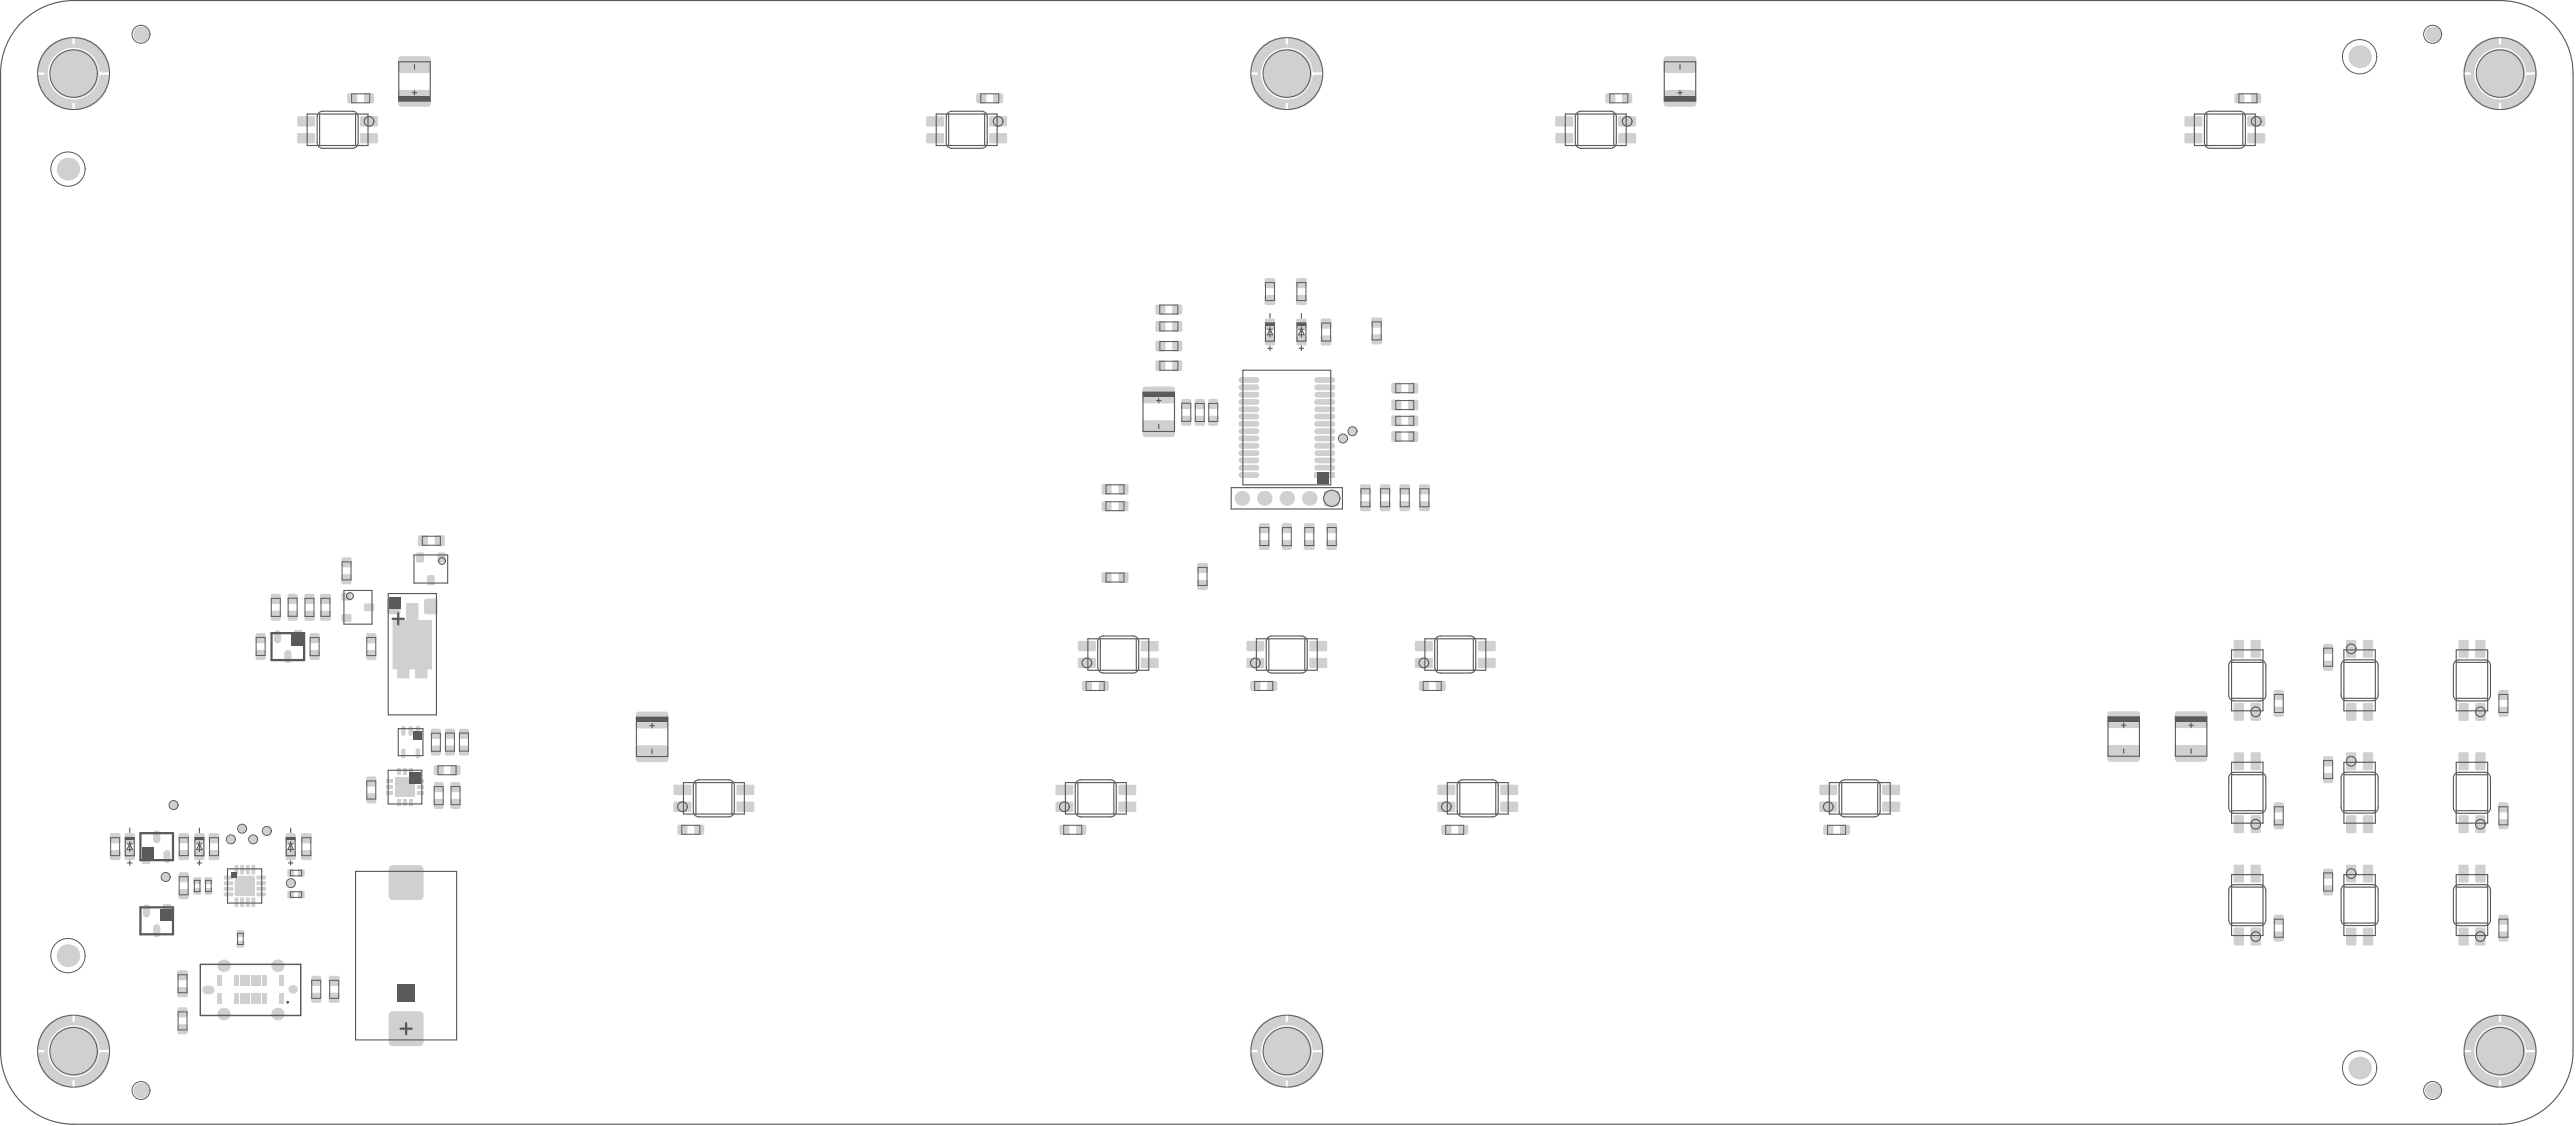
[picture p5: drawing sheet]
<svg xmlns="http://www.w3.org/2000/svg" width="763mm" height="334mm" viewBox="0 0 763 334" stroke-linecap="round" stroke-linejoin="round" font-family="sans-serif">
<g fill="#d0d0d0">
<path d="M13.6 14.5l1.9-1.7 1.1-.6 2.5-.9 2.2-.2 .2 .3v1.8l.6-.1 .1-1.7 .3-.4 3.3 .6 2.3 1.2 1.9 1.7 1.5 2.1 .5 1.2 .6 2.5v1l-.4 .2h-2.3l-.4-.4a7.6 7.6 0 0 0-10.9-6.2 7.6 7.6 0 0 0-2 12.4 7.6 7.6 0 0 0 12.3-2.6l.8-2.5 2.5-.1 .4 .3v.9l-.6 2.5-1.2 2.3-1.7 1.9-2.1 1.5-2.4 .9-2 .2-.4-.4-.1-1.7h-.6l-.1 1.9-.3 .2h-.8l-2.5-.6-2.3-1.2-1.9-1.7-.8-1-1.2-2.3-.6-2.5v-.7l.2-.4 2-.1-.1-.6-1.9-.1-.2-.3v-.8l.6-2.5 1.2-2.3z"/>
<path d="M374.2 13.6l2.1-1.5 1.2-.5 2.5-.6h.8l.3 .2 .1 2 .6-.1v-1.7l.4-.4 2.1 .3 2.4 .8 1.1 .7 1.9 1.7 1.5 2.1 .9 2.4 .2 2-.2 .4-2.5 .1-.4-.4a7.7 7.7 0 0 0-11.7-5.9 7.7 7.7 0 0 0-.1 13 7.7 7.7 0 0 0 11.7-5.7l.5-.4h2.3l.4 .4v.8l-.6 2.5-1.2 2.3-1.7 1.9-1 .8-2.3 1.2-2.5 .6h-.8l-.3-.2-.1-1.9h-.6v1.7l-.4 .4-2-.2-2.5-.9-2.1-1.5-1.7-1.9-1.2-2.3-.6-2.5v-.7l.2-.4 1.9-.1v-.6l-1.9-.1-.2-1.1 .6-2.5 .5-1.2 .7-1.1z"/>
<path d="M733 304.2l1.9-1.6 1.1-.7 2.4-.9 2.3-.2 .2 .4v1.7h.6v-1.8l.4-.4 3.3 .7 2.3 1.1 1 .8 1.7 2 1.2 2.2 .6 2.5-.1 1-.3 .2h-2.3l-.5-.3a7.6 7.6 0 0 0-10.9-6.3 7.6 7.6 0 0 0-1.9 12.4 7.6 7.6 0 0 0 12.3-2.6l.8-2.4 2.5-.1 .3 .2 .1 .9-.6 2.5-1.2 2.3-1.7 2-2.1 1.4-2.4 .9-2.1 .3-.4-.4v-1.8h-.6l-.1 2-.4 .2-.7-.1-2.5-.6-2.3-1.2-1.9-1.7-1.5-2.1-.5-1.2-.6-2.5v-.7l.2-.4h1.9v-.7l-1.9-.1-.2-.3v-.7l.6-2.6 1.2-2.2z"/>
<path d="M733 14.5l.9-.9 2.1-1.4 2.4-.9 2.3-.2 .2 .3v1.8l.6-.1v-1.7l.4-.4 3.3 .6 2.3 1.2 1 .8 1.7 1.9 1.2 2.3 .6 2.5-.1 1-.3 .2h-2.3l-.5-.4a7.6 7.6 0 0 0-10.9-6.2 7.6 7.6 0 0 0-1.9 12.4 7.6 7.6 0 0 0 12.3-2.6l.8-2.5 2.5-.1 .3 .3 .1 .9-.6 2.5-1.2 2.3-1.7 1.9-2.1 1.5-2.4 .9-2.1 .2-.4-.4v-1.7h-.6l-.1 1.9-.4 .2h-.7l-2.5-.6-2.3-1.2-1.9-1.7-.8-1-1.2-2.3-.6-2.5v-.7l.2-.4 1.9-.1v-.6l-1.9-.1-.2-.3v-.8l.6-2.5 1.2-2.3z"/>
<path d="M13.6 304.2l1.9-1.6 1.1-.7 2.5-.9 2.2-.2 .2 .4v1.7h.6l.1-1.8 .3-.4 3.3 .7 2.3 1.1 1.9 1.7 .8 1.1 1.2 2.3 .6 2.4v1l-.4 .2h-2.3l-.4-.4a7.7 7.7 0 0 0-11.6-5.9 7.7 7.7 0 0 0-.2 13.1 7.7 7.7 0 0 0 11.8-5.8l.4-.3h2.3l.4 .4v.7l-.6 2.5-.5 1.2-1.5 2.1-1.9 1.7-2.3 1.2-2.5 .6-.7 .1-.4-.3-.1-1.9h-.6v1.8l-.4 .4-2.1-.3-2.3-.9-2.2-1.5-1.7-1.9-.7-1.1-.8-2.4-.2-2.2 .3-.2h1.8l-.1-.7-1.9-.1-.2-1 .6-2.6 1.2-2.2z"/>
<path d="M373.3 304.2l1.9-1.6 1.1-.7 2.5-.9 2.2-.2 .2 .3v1.8h.6v-1.8l.4-.4 3.3 .7 2.3 1.1 1 .8 1.7 2 1.2 2.2 .6 2.5-.1 1-.3 .2h-2.3l-.4-.3a7.6 7.6 0 0 0-10.9-6.3 7.6 7.6 0 0 0-2 12.4 7.6 7.6 0 0 0 12.3-2.6l.8-2.4 2.5-.1 .3 .2 .1 .9-.6 2.5-1.2 2.3-1.7 1.9-2.1 1.5-2.4 .9-2.1 .3-.4-.4v-1.8h-.6l-.1 1.9-.3 .3-.8-.1-2.5-.6-2.3-1.2-1.9-1.7-1.5-2.1-.5-1.2-.6-2.5v-.7l.2-.4h1.9v-.7l-1.9-.1-.2-1 .2-1.3 .9-2.4z"/>
<circle cx="41.8" cy="323.2" r="2.27"/>
<circle cx="21.8" cy="311.5" r="7.2"/>
<circle cx="66.3" cy="300.6" r="1.84"/>
</g>
<path d="M61.2 293.4h1.2" fill="none" stroke="#d0d0d0" stroke-width="2.5"/>
<g fill="#d0d0d0">
<path d="M55.2 295h.5v.3l-.5 .3z"/>
<path d="M55.2 292.6l.5 .5h-.5z"/>
<path d="M52.6 292.8l.5-.2v.5h-.6z"/>
<path d="M52.5 295h.6v.6z"/>
<path d="M55.2 290h.5v.3l-.5 .3z"/>
<path d="M55.2 287.6l.5 .5h-.5z"/>
<path d="M52.6 287.8l.5-.2v.5h-.6z"/>
<path d="M52.5 290h.6v.6z"/>
<path d="M55.1 301h.5l-.1 .3-.4 .3z"/>
<path d="M55.1 298.6l.5 .5h-.5z"/>
<path d="M52.7 298.8l.5-.2v.5h-.6z"/>
<path d="M52.6 301h.6v.6z"/>
<path d="M55.1 306h.5l-.1 .3-.4 .3z"/>
<path d="M55.1 303.6l.5 .5h-.5z"/>
<path d="M52.7 303.8l.5-.2v.5h-.6z"/>
<path d="M52.6 306h.6v.6z"/>
<path d="M92.3 294.5l.5-.3v.6h-.5z"/>
<path d="M92.3 296.7h.5v.5z"/>
<path d="M94.7 296.7h.6l-.6 .5z"/>
<path d="M94.7 294.2l.6 .6h-.6z"/>
<path d="M92.3 289.5l.5-.3v.6h-.5z"/>
<path d="M92.3 291.7h.5v.5z"/>
<path d="M94.7 291.7h.6l-.6 .5z"/>
<path d="M94.7 289.2l.6 .6h-.6z"/>
<path d="M100.1 296.7h.6l-.6 .5z"/>
<path d="M100.1 294.2l.6 .6h-.6z"/>
<path d="M97.5 294.5l.5-.3v.6h-.5z"/>
<path d="M97.5 296.7h.5v.5z"/>
<path d="M100.1 291.7h.6l-.6 .5z"/>
<path d="M100.1 289.2l.6 .6h-.6z"/>
<path d="M97.5 289.5l.5-.3v.6h-.5z"/>
<path d="M97.5 291.7h.5v.5z"/>
<path d="M60.2 249.5h.4l-.2 .4h-.2z"/>
<path d="M60.2 246.9l.4 .5h-.4z"/>
<path d="M57.7 247.2l.4-.3v.5h-.5z"/>
<path d="M57.6 249.5h.5v.4z"/>
<path d="M60.2 254.5h.4l-.2 .4h-.2z"/>
<path d="M60.2 251.9l.4 .5h-.4z"/>
<path d="M57.7 252.1l.4-.2v.5h-.5z"/>
<path d="M57.6 254.5h.5v.4z"/>
<path d="M52.9 247.2l.5-.3v.6h-.5z"/>
<path d="M52.9 249.4h.5v.5z"/>
<path d="M55.5 249.4h.6l-.6 .5z"/>
<path d="M55.5 246.9l.6 .6h-.6z"/>
<path d="M52.9 252.2l.5-.3v.6h-.5z"/>
<path d="M52.9 254.4h.5v.5z"/>
<path d="M55.5 254.4h.6l-.6 .5z"/>
<path d="M55.5 251.9l.6 .6h-.6z"/>
<path d="M61.9 247.2l.5-.3v.6h-.6z"/>
<path d="M61.8 249.4h.6v.5z"/>
<path d="M64.5 249.4h.6l-.6 .5z"/>
<path d="M64.5 246.9l.6 .6h-.6z"/>
<path d="M61.9 252.2l.5-.3v.6h-.6z"/>
<path d="M61.8 254.4h.6v.5z"/>
<path d="M64.5 254.4h.6l-.6 .5z"/>
<path d="M64.5 251.9l.6 .6h-.6z"/>
<path d="M204.6 237.6l.4 .4h-.4z"/>
<path d="M199.7 237.8l.4-.2v.4h-.4z"/>
<path d="M199.7 240.2h.4v.4z"/>
<path d="M204.6 240.2h.4l-.1 .2-.3 .2z"/>
<path d="M204.6 232.6l.4 .4h-.4z"/>
<path d="M199.9 232.6h.2v.4h-.4z"/>
<path d="M199.7 235.2h.4v.4z"/>
<path d="M204.6 235.2h.4l-.1 .2-.3 .2z"/>
<path d="M223.2 232.6l.4 .4h-.4z"/>
<path d="M218.5 232.6h.3v.4h-.5z"/>
<path d="M218.3 235.2h.5v.4z"/>
<path d="M223.2 235.2h.4l-.2 .4h-.2z"/>
<path d="M223.2 237.6l.4 .4h-.4z"/>
<path d="M218.4 237.8l.4-.2v.4h-.5z"/>
<path d="M218.3 240.2h.5v.4z"/>
<path d="M223.2 240.2h.4l-.2 .4h-.2z"/>
<path d="M317.8 237.6l.4 .4h-.4z"/>
<path d="M313 237.8l.3-.2v.4h-.4z"/>
<path d="M312.9 240.2h.4v.4z"/>
<path d="M317.8 240.2h.4v.2l-.4 .2z"/>
<path d="M317.8 232.6l.4 .4h-.4z"/>
<path d="M313.1 232.6h.2v.4h-.4z"/>
<path d="M312.9 235.2h.4v.4z"/>
<path d="M317.8 235.2h.4v.2l-.4 .2z"/>
<path d="M336.4 232.6l.5 .4h-.5z"/>
<path d="M331.6 232.8l.4-.2v.4h-.5z"/>
<path d="M331.5 235.2h.5v.4z"/>
<path d="M336.4 235.2h.5l-.1 .2-.4 .2z"/>
<path d="M336.4 237.6l.5 .4h-.5z"/>
<path d="M331.6 237.8l.4-.2v.4h-.5z"/>
<path d="M331.5 240.2h.5v.4z"/>
<path d="M336.4 240.2h.5l-.1 .2-.4 .2z"/>
<path d="M324.4 195l.5 .4h-.5z"/>
<path d="M319.6 195.2l.4-.2v.4h-.4z"/>
<path d="M319.6 197.6h.4v.4z"/>
<path d="M324.4 197.6h.5l-.2 .4h-.3z"/>
<path d="M324.4 190l.5 .4h-.5z"/>
<path d="M319.6 190.2l.4-.2v.4h-.4z"/>
<path d="M319.6 192.6h.4v.4z"/>
<path d="M324.4 192.6h.5l-.2 .4h-.3z"/>
<path d="M343.1 190l.4 .4h-.4z"/>
<path d="M338.4 190h.2v.4h-.4z"/>
<path d="M338.2 192.6h.4v.4z"/>
<path d="M343.1 192.6h.4v.2l-.4 .2z"/>
<path d="M343.1 195l.4 .4h-.4z"/>
<path d="M338.3 195.2l.3-.2v.4h-.4z"/>
<path d="M338.2 197.6h.4v.4z"/>
<path d="M343.1 197.6h.4v.2l-.4 .2z"/>
<path d="M374.4 195l.4 .4h-.4z"/>
<path d="M369.6 195.2l.4-.2v.4h-.5z"/>
<path d="M369.5 197.6h.5v.4z"/>
<path d="M374.4 197.6h.4v.2l-.4 .2z"/>
<path d="M374.4 190l.4 .4h-.4z"/>
<path d="M369.6 190.2l.4-.2v.4h-.5z"/>
<path d="M369.5 192.6h.5v.4z"/>
<path d="M374.4 192.6h.4v.2l-.4 .2z"/>
<path d="M393.1 190l.4 .4h-.4z"/>
<path d="M388.4 190h.2v.4h-.4z"/>
<path d="M388.2 192.6h.4v.4z"/>
<path d="M393.1 192.6h.4l-.2 .4h-.2z"/>
<path d="M393.1 195l.4 .4h-.4z"/>
<path d="M388.4 195h.2v.4h-.4z"/>
<path d="M388.2 197.6h.4v.4z"/>
<path d="M393.1 197.6h.4l-.2 .4h-.2z"/>
<path d="M424.4 195l.4 .4h-.4z"/>
<path d="M419.7 195h.2v.4h-.4z"/>
<path d="M419.5 197.6h.4v.4z"/>
<path d="M424.4 197.6h.4l-.1 .2-.3 .2z"/>
<path d="M424.4 190l.4 .4h-.4z"/>
<path d="M419.7 190h.2v.4h-.4z"/>
<path d="M419.5 192.6h.4v.4z"/>
<path d="M424.4 192.6h.4l-.1 .2-.3 .2z"/>
<path d="M443 190l.4 .4h-.4z"/>
<path d="M438.3 190h.3v.4h-.5z"/>
<path d="M438.1 192.6h.5v.4z"/>
<path d="M443 192.6h.4v.2l-.4 .2z"/>
<path d="M443 195l.4 .4h-.4z"/>
<path d="M438.3 195h.3v.4h-.5z"/>
<path d="M438.1 197.6h.5v.4z"/>
<path d="M443 197.6h.4v.2l-.4 .2z"/>
<path d="M431 237.6l.5 .4h-.5z"/>
<path d="M426.2 237.8l.4-.2v.4h-.5z"/>
<path d="M426.1 240.2h.5v.4z"/>
<path d="M431 240.2h.5l-.1 .2-.4 .2z"/>
<path d="M431 232.6l.5 .4h-.5z"/>
<path d="M426.2 232.8l.4-.2v.4h-.5z"/>
<path d="M426.1 235.2h.5v.4z"/>
<path d="M431 235.2h.5l-.1 .2-.4 .2z"/>
<path d="M449.7 232.6l.4 .4h-.4z"/>
<path d="M444.8 232.8l.4-.2v.4h-.4z"/>
<path d="M444.8 235.2h.4v.4z"/>
<path d="M449.7 235.2h.4l-.2 .4h-.2z"/>
<path d="M449.7 237.6l.4 .4h-.4z"/>
<path d="M444.8 237.8l.4-.2v.4h-.4z"/>
<path d="M444.8 240.2h.4v.4z"/>
<path d="M449.7 240.2h.4l-.2 .4h-.2z"/>
<path d="M544.3 237.6l.4 .4h-.4z"/>
<path d="M539.4 237.8l.4-.2v.4h-.4z"/>
<path d="M539.4 240.2h.4v.4z"/>
<path d="M544.3 240.2h.4l-.1 .2-.3 .2z"/>
<path d="M544.3 232.6l.4 .4h-.4z"/>
<path d="M539.4 232.8l.4-.2v.4h-.4z"/>
<path d="M539.4 235.2h.4v.4z"/>
<path d="M544.3 235.2h.4l-.1 .2-.3 .2z"/>
<path d="M562.9 232.6l.4 .4h-.4z"/>
<path d="M558.1 232.8l.4-.2v.4h-.5z"/>
<path d="M558 235.2h.5v.4z"/>
<path d="M562.9 235.2h.4v.2l-.4 .2z"/>
<path d="M562.9 237.6l.4 .4h-.4z"/>
<path d="M558.1 237.8l.4-.2v.4h-.5z"/>
<path d="M558 240.2h.5v.4z"/>
<path d="M562.9 240.2h.4v.2l-.4 .2z"/>
<path d="M667.3 275.1l.4-.2v.5h-.5z"/>
<path d="M667.2 279.8h.5v.4z"/>
<path d="M669.8 279.8h.5l-.1 .2-.4 .2z"/>
<path d="M669.8 274.9l.5 .5h-.5z"/>
<path d="M662.3 275.1l.4-.2v.5h-.5z"/>
<path d="M662.2 279.8h.5v.4z"/>
<path d="M664.8 279.8h.5l-.1 .2-.4 .2z"/>
<path d="M664.8 274.9l.5 .5h-.5z"/>
<path d="M662.3 256.5l.4-.2v.4h-.5z"/>
<path d="M662.2 261.2h.5v.4z"/>
<path d="M664.8 261.2h.5l-.1 .2-.4 .2z"/>
<path d="M664.8 256.3l.5 .4h-.5z"/>
<path d="M667.3 256.5l.4-.2v.4h-.5z"/>
<path d="M667.2 261.2h.5v.4z"/>
<path d="M669.8 261.2h.5l-.1 .2-.4 .2z"/>
<path d="M669.8 256.3l.5 .4h-.5z"/>
<path d="M667.3 241.8l.4-.2v.4h-.5z"/>
<path d="M667.2 246.5h.5v.4z"/>
<path d="M669.8 246.5h.5l-.1 .2-.4 .2z"/>
<path d="M669.8 241.6l.5 .4h-.5z"/>
<path d="M662.3 241.8l.4-.2v.4h-.5z"/>
<path d="M662.2 246.5h.5v.4z"/>
<path d="M664.8 246.5h.5l-.1 .2-.4 .2z"/>
<path d="M664.8 241.6l.5 .4h-.5z"/>
<path d="M662.3 223.2l.4-.2v.4h-.5z"/>
<path d="M662.2 227.8h.5v.5z"/>
<path d="M664.8 227.8h.5l-.1 .3-.4 .2z"/>
<path d="M664.8 223l.5 .4h-.5z"/>
<path d="M667.3 223.2l.4-.2v.4h-.5z"/>
<path d="M667.2 227.8h.5v.5z"/>
<path d="M669.8 227.8h.5l-.1 .3-.4 .2z"/>
<path d="M669.8 223l.5 .4h-.5z"/>
<path d="M667.4 208.4l.3-.1v.4h-.5z"/>
<path d="M667.2 213.2h.5v.4z"/>
<path d="M669.8 213.2h.5l-.1 .2-.4 .2z"/>
<path d="M669.8 208.3l.5 .4h-.5z"/>
<path d="M662.4 208.4l.3-.1v.4h-.5z"/>
<path d="M662.2 213.2h.5v.4z"/>
<path d="M664.8 213.2h.5l-.1 .2-.4 .2z"/>
<path d="M664.8 208.3l.5 .4h-.5z"/>
<path d="M662.3 189.9l.4-.2v.4h-.5z"/>
<path d="M662.2 194.5h.5v.5z"/>
<path d="M664.8 194.5h.5l-.1 .3-.4 .2z"/>
<path d="M664.8 189.7l.5 .4h-.5z"/>
<path d="M667.3 189.9l.4-.2v.4h-.5z"/>
<path d="M667.2 194.5h.5v.5z"/>
<path d="M669.8 194.5h.5l-.1 .3-.4 .2z"/>
<path d="M669.8 189.7l.5 .4h-.5z"/>
<path d="M698.2 194.5h.4l-.1 .3-.3 .2z"/>
<path d="M698.2 189.7l.4 .4h-.4z"/>
<path d="M695.6 189.9l.4-.2v.4h-.5z"/>
<path d="M695.5 194.5h.5v.5z"/>
<path d="M703.1 194.5h.5l-.1 .3-.4 .2z"/>
<path d="M703.1 189.7l.5 .4h-.5z"/>
<path d="M700.6 189.9l.4-.2v.4h-.5z"/>
<path d="M700.5 194.5h.5v.5z"/>
<path d="M703.1 213.2h.5l-.1 .2-.4 .2z"/>
<path d="M703.1 208.3l.5 .4h-.5z"/>
<path d="M700.7 208.4l.3-.1v.4h-.5z"/>
<path d="M700.5 213.2h.5v.4z"/>
<path d="M698.2 213.2h.4l-.1 .2-.3 .2z"/>
<path d="M698.2 208.3l.4 .4h-.4z"/>
<path d="M695.6 208.5l.4-.2v.4h-.5z"/>
<path d="M695.5 213.2h.5v.4z"/>
<path d="M698.2 227.8h.4l-.1 .3-.3 .2z"/>
<path d="M698.2 223l.4 .4h-.4z"/>
<path d="M695.6 223.2l.4-.2v.4h-.5z"/>
<path d="M695.5 227.8h.5v.5z"/>
<path d="M703.1 227.8h.5l-.1 .3-.4 .2z"/>
<path d="M703.1 223l.5 .4h-.5z"/>
<path d="M700.6 223.2l.4-.2v.4h-.5z"/>
<path d="M700.5 227.8h.5v.5z"/>
<path d="M703.1 246.5h.5l-.1 .2-.4 .2z"/>
<path d="M703.1 241.6l.5 .4h-.5z"/>
<path d="M700.6 241.8l.4-.2v.4h-.5z"/>
<path d="M700.5 246.5h.5v.4z"/>
<path d="M698.2 246.5h.4l-.1 .2-.3 .2z"/>
<path d="M698.2 241.6l.4 .4h-.4z"/>
<path d="M695.6 241.8l.4-.2v.4h-.5z"/>
<path d="M695.5 246.5h.5v.4z"/>
<path d="M698.2 261.2h.4l-.1 .2-.3 .2z"/>
<path d="M698.2 256.3l.4 .4h-.4z"/>
<path d="M695.6 256.5l.4-.2v.4h-.5z"/>
<path d="M695.5 261.2h.5v.4z"/>
<path d="M703.1 261.2h.5l-.1 .2-.4 .2z"/>
<path d="M703.1 256.3l.5 .4h-.5z"/>
<path d="M700.6 256.5l.4-.2v.4h-.5z"/>
<path d="M700.5 261.2h.5v.4z"/>
<path d="M703.1 279.8h.5l-.1 .2-.4 .2z"/>
<path d="M703.1 274.9l.5 .5h-.5z"/>
<path d="M700.6 275.1l.4-.2v.5h-.5z"/>
<path d="M700.5 279.8h.5v.4z"/>
<path d="M698.2 279.8h.4l-.1 .2-.3 .2z"/>
<path d="M698.2 274.9l.4 .5h-.4z"/>
<path d="M695.6 275.1l.4-.2v.5h-.5z"/>
<path d="M695.5 279.8h.5v.4z"/>
<path d="M734 275l.3-.1v.5h-.5z"/>
<path d="M733.8 279.8h.5v.4z"/>
<path d="M736.5 279.8h.4l-.1 .2-.3 .2z"/>
<path d="M736.5 274.9l.4 .5h-.4z"/>
<path d="M728.9 275.1l.4-.2v.5h-.5z"/>
<path d="M728.8 279.8h.5v.4z"/>
<path d="M731.5 279.8h.4l-.1 .2-.3 .2z"/>
<path d="M731.5 274.9l.4 .5h-.4z"/>
<path d="M728.9 256.5l.4-.2v.4h-.5z"/>
<path d="M728.8 261.2h.5v.4z"/>
<path d="M731.5 261.2h.4l-.1 .2-.3 .2z"/>
<path d="M731.5 256.3l.4 .4h-.4z"/>
<path d="M734 256.3h.3v.4h-.5z"/>
<path d="M733.8 261.2h.5v.4z"/>
<path d="M736.5 261.2h.4l-.1 .2-.3 .2z"/>
<path d="M736.5 256.3l.4 .4h-.4z"/>
<path d="M734 241.7l.3-.1v.4h-.5z"/>
<path d="M733.8 246.5h.5v.4z"/>
<path d="M736.5 246.5h.4l-.1 .2-.3 .2z"/>
<path d="M736.5 241.6l.4 .4h-.4z"/>
<path d="M728.9 241.8l.4-.2v.4h-.5z"/>
<path d="M728.8 246.5h.5v.4z"/>
<path d="M731.5 246.5h.4l-.1 .2-.3 .2z"/>
<path d="M731.5 241.6l.4 .4h-.4z"/>
<path d="M728.9 223.2l.4-.2v.4h-.5z"/>
<path d="M728.8 227.8h.5v.5z"/>
<path d="M731.5 227.8h.4l-.1 .3-.3 .2z"/>
<path d="M731.5 223l.4 .4h-.4z"/>
<path d="M734 223h.3v.4h-.5z"/>
<path d="M733.8 227.8h.5v.5z"/>
<path d="M736.5 227.8h.4l-.1 .3-.3 .2z"/>
<path d="M736.5 223l.4 .4h-.4z"/>
<path d="M734 208.4l.3-.1v.4h-.5z"/>
<path d="M733.8 213.2h.5v.4z"/>
<path d="M736.5 213.2h.4l-.1 .2-.3 .2z"/>
<path d="M736.5 208.3l.4 .4h-.4z"/>
<path d="M729 208.4l.3-.1v.4h-.5z"/>
<path d="M728.8 213.2h.5v.4z"/>
<path d="M731.5 213.2h.4l-.1 .2-.3 .2z"/>
<path d="M731.5 208.3l.4 .4h-.4z"/>
<path d="M728.9 189.9l.4-.2v.4h-.5z"/>
<path d="M728.8 194.5h.5v.5z"/>
<path d="M731.5 194.5h.4l-.1 .3-.3 .2z"/>
<path d="M731.5 189.7l.4 .4h-.4z"/>
<path d="M733.9 189.9l.4-.2v.4h-.5z"/>
<path d="M733.8 194.5h.5v.5z"/>
<path d="M736.5 194.5h.4l-.1 .3-.3 .2z"/>
<path d="M736.5 189.7l.4 .4h-.4z"/>
<path d="M666.3 37.1h.4v.4z"/>
<path d="M671.1 37.1h.5l-.1 .2-.4 .2z"/>
<path d="M671.1 34.4l.5 .5h-.5z"/>
<path d="M666.3 34.7l.4-.3v.5h-.4z"/>
<path d="M666.3 42.1h.4v.4z"/>
<path d="M671.1 42.1h.5l-.1 .2-.4 .2z"/>
<path d="M671.1 39.4l.5 .5h-.5z"/>
<path d="M666.3 39.6l.4-.2v.5h-.4z"/>
<path d="M647.6 42.1h.4v.4z"/>
<path d="M652.5 42.1h.4v.2l-.4 .2z"/>
<path d="M652.5 39.4l.4 .5h-.4z"/>
<path d="M647.7 39.6l.3-.2v.5h-.4z"/>
<path d="M647.6 37.1h.4v.4z"/>
<path d="M652.5 37.1h.4v.2l-.4 .2z"/>
<path d="M652.5 34.4l.4 .5h-.4z"/>
<path d="M647.7 34.7l.3-.3v.5h-.4z"/>
<path d="M479.7 37.1h.5v.4z"/>
<path d="M484.6 37.1h.5l-.1 .2-.4 .2z"/>
<path d="M484.6 34.4l.5 .5h-.5z"/>
<path d="M479.8 34.7l.4-.3v.5h-.5z"/>
<path d="M479.7 42.1h.5v.4z"/>
<path d="M484.6 42.1h.5l-.1 .2-.4 .2z"/>
<path d="M484.6 39.4l.5 .5h-.5z"/>
<path d="M479.8 39.6l.4-.2v.5h-.5z"/>
<path d="M461.1 42.1h.4v.4z"/>
<path d="M466 42.1h.4v.2l-.4 .2z"/>
<path d="M466 39.4l.4 .5h-.4z"/>
<path d="M461.2 39.6l.3-.2v.5h-.4z"/>
<path d="M461.1 37.1h.4v.4z"/>
<path d="M466 37.1h.4v.2l-.4 .2z"/>
<path d="M466 34.4l.4 .5h-.4z"/>
<path d="M461.2 34.7l.3-.3v.5h-.4z"/>
<path d="M293.2 37.1h.5v.4z"/>
<path d="M298.1 37.1h.5l-.1 .2-.4 .2z"/>
<path d="M298.1 34.4l.5 .5h-.5z"/>
<path d="M293.3 34.7l.4-.3v.5h-.5z"/>
<path d="M293.2 42.1h.5v.4z"/>
<path d="M298.1 42.1h.5l-.1 .2-.4 .2z"/>
<path d="M298.1 39.4l.5 .5h-.5z"/>
<path d="M293.3 39.6l.4-.2v.5h-.5z"/>
<path d="M274.6 42.1h.4v.4z"/>
<path d="M279.5 42.1h.4v.2l-.4 .2z"/>
<path d="M279.5 39.4l.4 .5h-.4z"/>
<path d="M274.7 39.6l.3-.2v.5h-.4z"/>
<path d="M274.6 37.1h.4v.4z"/>
<path d="M279.5 37.1h.4v.2l-.4 .2z"/>
<path d="M279.5 34.4l.4 .5h-.4z"/>
<path d="M274.7 34.7l.3-.3v.5h-.4z"/>
<path d="M106.7 37.1h.5v.4z"/>
<path d="M111.6 37.1h.5l-.1 .2-.4 .2z"/>
<path d="M111.6 34.4l.5 .5h-.5z"/>
<path d="M106.8 34.7l.4-.3v.5h-.5z"/>
<path d="M106.7 42.1h.5v.4z"/>
<path d="M111.6 42.1h.5l-.1 .2-.4 .2z"/>
<path d="M111.6 39.4l.5 .5h-.5z"/>
<path d="M106.8 39.6l.4-.2v.5h-.5z"/>
<path d="M88.1 42.1h.4v.4z"/>
<path d="M93 42.1h.4v.2l-.4 .2z"/>
<path d="M93 39.4l.4 .5h-.4z"/>
<path d="M88.2 39.6l.3-.2v.5h-.4z"/>
<path d="M88.1 37.1h.4v.4z"/>
<path d="M93 37.1h.4v.2l-.4 .2z"/>
<path d="M93 34.4l.4 .5h-.4z"/>
<path d="M88.2 34.7l.3-.3v.5h-.4z"/>
<path d="M66.5 259.6l.2 .2h-.3z"/>
<path d="M66.4 260.4h.3v.3z"/>
<path d="M68.9 260.4l.3 .1-.3 .2z"/>
<path d="M68.9 259.5l.3 .3h-.3z"/>
<path d="M66.5 261.2l.2 .3h-.3z"/>
<path d="M66.4 262h.3v.3z"/>
<path d="M68.9 262l.3 .2-.3 .1z"/>
<path d="M68.9 261.2l.3 .3h-.3z"/>
<path d="M66.5 262.9l.2 .2h-.3z"/>
<path d="M66.4 263.7h.3v.3z"/>
<path d="M68.9 263.7l.3 .2-.3 .1z"/>
<path d="M68.9 262.8l.3 .3h-.3z"/>
<path d="M66.4 264.7l.3-.2v.3z"/>
<path d="M66.4 265.4h.3v.3z"/>
<path d="M68.9 265.4l.3 .1-.3 .2z"/>
<path d="M68.9 264.5l.3 .3h-.3z"/>
<path d="M70.4 266l.3 .3h-.3z"/>
<path d="M69.6 266.1l.2-.1v.3z"/>
<path d="M69.5 268.5h.3v.3z"/>
<path d="M70.4 268.5h.3l-.2 .3z"/>
<path d="M72.1 266l.3 .3h-.3z"/>
<path d="M71.2 266.1l.3-.1v.3z"/>
<path d="M71.2 268.5h.3v.3z"/>
<path d="M72.1 268.5h.3l-.3 .3z"/>
<path d="M75.4 266l.3 .3h-.3z"/>
<path d="M74.6 266.1l.2-.1v.3z"/>
<path d="M74.5 268.5h.3v.3z"/>
<path d="M75.4 268.5h.3l-.3 .3z"/>
<path d="M76.1 264.7l.2-.2v.3z"/>
<path d="M76 265.4h.3v.3z"/>
<path d="M78.6 265.4h.3l-.3 .3z"/>
<path d="M78.6 264.5l.2 .3h-.2z"/>
<path d="M76.2 262.9l.1 .2h-.3z"/>
<path d="M76 263.7h.3v.3z"/>
<path d="M78.6 263.7h.3l-.3 .3z"/>
<path d="M78.6 262.8l.2 .3h-.2z"/>
<path d="M76.2 261.2l.1 .3h-.3z"/>
<path d="M76 262h.3v.3z"/>
<path d="M78.6 262h.3l-.3 .3z"/>
<path d="M78.6 261.2l.2 .3h-.2z"/>
<path d="M76.2 259.6l.1 .2h-.3z"/>
<path d="M76 260.4h.3v.3z"/>
<path d="M78.6 260.4h.3l-.3 .3z"/>
<path d="M78.6 259.5l.2 .3h-.2z"/>
<path d="M75.4 256.3l.3 .3h-.3z"/>
<path d="M74.6 256.5l.2-.2v.3z"/>
<path d="M74.5 258.9h.3v.3z"/>
<path d="M75.4 258.9h.3l-.3 .3z"/>
<path d="M72.1 256.3l.3 .3h-.3z"/>
<path d="M71.2 256.5l.3-.2v.3z"/>
<path d="M71.2 258.9h.3v.3z"/>
<path d="M72.1 258.9h.3l-.3 .3z"/>
<path d="M70.4 256.3l.3 .3h-.3z"/>
<path d="M69.6 256.5l.2-.2v.3z"/>
<path d="M69.5 258.9h.3v.3z"/>
<path d="M70.4 258.9h.3l-.2 .2z"/>
<path d="M75.2 259.6l.4 .4h-.4z"/>
<path d="M69.7 259.8l.4-.2v.4h-.5z"/>
<path d="M69.6 265.1h.5v.5z"/>
<path d="M75.2 265.1h.4l-.1 .3-.3 .2z"/>
<path d="M73.7 266l.3 .3h-.3z"/>
<path d="M72.9 266.1l.2-.1v.3z"/>
<path d="M72.9 268.5h.2v.3z"/>
<path d="M73.7 268.5h.3l-.1 .3z"/>
<path d="M73.7 256.3l.3 .3h-.3z"/>
<path d="M72.9 256.5l.2-.2v.3z"/>
<path d="M72.9 258.9h.2v.3z"/>
<path d="M73.7 258.9h.3l-.1 .2z"/>
<path d="M82.3 189.6h1.1l-.1 .3-.4 .5-.6 .3z"/>
<path d="M82.3 186.8l.9 .4 .2 .7h-1.1z"/>
<path d="M81.6 187l.7-.2v1.1h-1.1z"/>
<path d="M81.2 189.6h1.1v1.1l-.7-.3z"/>
<path d="M85.3 195.4h1.1v.4l-.4 .5-.7 .2z"/>
<path d="M85.3 192.6l.9 .5 .2 .6h-1.1z"/>
<path d="M84.5 193.1l.8-.5v1.1h-1z"/>
<path d="M84.3 195.4h1v1.1l-.8-.4z"/>
<path d="M35.2 249.4h.6l-.1 .3-.5 .2z"/>
<path d="M35.2 246.9l.6 .6h-.6z"/>
<path d="M32.6 247.2l.5-.3v.6h-.6z"/>
<path d="M32.5 249.4h.6v.5z"/>
<path d="M35.2 254.4h.6l-.1 .3-.5 .2z"/>
<path d="M35.2 251.9l.6 .6h-.6z"/>
<path d="M32.6 252.2l.5-.3v.6h-.6z"/>
<path d="M32.5 254.4h.6v.5z"/>
<path d="M86.8 264l.4 .3h-.4z"/>
<path d="M85.2 264.2l.4-.2v.3h-.4z"/>
<path d="M85.2 265.9h.4v.4z"/>
<path d="M86.8 265.9h.4l-.1 .2-.3 .2z"/>
<path d="M90 264l.3 .3h-.3z"/>
<path d="M88.5 264h.2v.3h-.4z"/>
<path d="M88.3 265.9h.4v.4z"/>
<path d="M90 265.9h.3l-.1 .4h-.2z"/>
<path d="M89.5 252l.3-.1v.6h-.6z"/>
<path d="M89.2 254.4h.6v.5z"/>
<path d="M91.9 254.4h.5v.3l-.5 .2z"/>
<path d="M91.9 251.9l.5 .6h-.5z"/>
<path d="M89.3 247.2l.5-.3v.6h-.6z"/>
<path d="M89.2 249.4h.6v.5z"/>
<path d="M91.9 249.4h.5v.3l-.5 .2z"/>
<path d="M91.9 246.9l.5 .6h-.5z"/>
<path d="M86.8 257.6l.4 .4h-.4z"/>
<path d="M85.2 257.8l.4-.2v.4h-.4z"/>
<path d="M85.2 259.6h.4v.3z"/>
<path d="M86.8 259.6h.4l-.1 .1-.3 .2z"/>
<path d="M90 257.6l.3 .4h-.3z"/>
<path d="M88.4 257.8l.3-.2v.4h-.4z"/>
<path d="M88.3 259.6h.4v.3z"/>
<path d="M90 259.6h.3v.1l-.3 .2z"/>
<path d="M375.9 157.5h.6l-.1 .2-.5 .3z"/>
<path d="M375.9 155l.6 .6h-.6z"/>
<path d="M373.5 155.1l.3-.1v.6h-.6z"/>
<path d="M373.2 157.5h.6v.5z"/>
<path d="M375.9 162.4h.6l-.1 .3-.5 .3z"/>
<path d="M375.9 160l.6 .6h-.6z"/>
<path d="M373.5 160.1l.3-.1v.6h-.6z"/>
<path d="M373.2 162.4h.6v.6z"/>
<path d="M347.5 97.8h.6v.6z"/>
<path d="M350 97.8h.5v.3l-.5 .3z"/>
<path d="M350 95.1l.5 .6h-.5z"/>
<path d="M347.6 95.4l.5-.3v.6h-.6z"/>
<path d="M342.5 97.8h.6v.6z"/>
<path d="M345 97.8h.5l-.5 .6z"/>
<path d="M345 95.1l.5 .6h-.5z"/>
<path d="M342.6 95.4l.5-.3v.6h-.6z"/>
<path d="M126.3 158.7l.6 .5h-.6z"/>
<path d="M124 158.9l.5-.2v.5h-.6z"/>
<path d="M123.9 161.3h.6v.6z"/>
<path d="M126.3 161.3h.6l-.1 .3-.5 .3z"/>
<path d="M131.3 158.7l.6 .5h-.6z"/>
<path d="M129 158.9l.5-.2v.5h-.6z"/>
<path d="M128.9 161.3h.6v.6z"/>
<path d="M131.3 161.3h.6l-.1 .3-.5 .3z"/>
<path d="M97.5 178.4h.6l-.1 .3-.5 .3z"/>
<path d="M97.5 176l.6 .6h-.6z"/>
<path d="M94.9 176.3l.5-.3v.6h-.5z"/>
<path d="M94.9 178.4h.5v.6z"/>
<path d="M97.5 183.4h.6l-.1 .3-.5 .3z"/>
<path d="M97.5 181l.6 .6h-.6z"/>
<path d="M95.2 181.1l.2-.1v.6h-.5z"/>
<path d="M94.9 183.4h.5v.6z"/>
<path d="M394.2 96.8h.6l-.1 .3-.5 .3z"/>
<path d="M394.2 94.4l.6 .6h-.6z"/>
<path d="M391.8 94.5l.3-.1v.6h-.6z"/>
<path d="M391.5 96.8h.6v.6z"/>
<path d="M394.2 101.8h.6l-.1 .3-.5 .3z"/>
<path d="M394.2 99.4l.6 .6h-.6z"/>
<path d="M391.8 99.5l.3-.1v.6h-.6z"/>
<path d="M391.5 101.8h.6v.6z"/>
<path d="M406.6 99.4l.5-.3v.5h-.6z"/>
<path d="M406.5 101.5h.6v.6z"/>
<path d="M409.2 101.5h.6l-.1 .3-.5 .3z"/>
<path d="M409.2 99.1l.6 .5h-.6z"/>
<path d="M406.6 94.4l.5-.3v.5h-.6z"/>
<path d="M406.5 96.5h.6v.6z"/>
<path d="M409.2 96.5h.6l-.1 .3-.5 .3z"/>
<path d="M409.2 94.1l.6 .5h-.6z"/>
<path d="M347.5 103.6h.6v.6z"/>
<path d="M350 103.6h.5v.3l-.5 .3z"/>
<path d="M350 101l.5 .5h-.5z"/>
<path d="M347.6 101.2l.5-.2v.5h-.6z"/>
<path d="M342.5 103.6h.6v.6z"/>
<path d="M345 103.6h.5l-.5 .6z"/>
<path d="M345 101l.5 .5h-.5z"/>
<path d="M342.8 101h.3v.5h-.6z"/>
<path d="M414.9 113.4l.6 .6h-.6z"/>
<path d="M412.8 113.5l.2-.1v.6h-.5z"/>
<path d="M412.5 116.1h.5v.6z"/>
<path d="M414.9 116.1h.6l-.1 .3-.5 .3z"/>
<path d="M419.9 113.4l.6 .6h-.6z"/>
<path d="M417.8 113.5l.2-.1v.6h-.5z"/>
<path d="M417.5 116.1h.5v.6z"/>
<path d="M419.9 116.1h.6l-.1 .3-.5 .3z"/>
<path d="M386.9 84.9h.5v.2l-.5 .3z"/>
<path d="M386.9 82.4l.5 .6h-.5z"/>
<path d="M384.3 82.7l.5-.3v.6h-.6z"/>
<path d="M384.2 84.9h.6v.5z"/>
<path d="M386.9 89.9h.5v.2l-.5 .3z"/>
<path d="M386.9 87.4l.5 .6h-.5z"/>
<path d="M384.3 87.7l.5-.3v.6h-.6z"/>
<path d="M384.2 89.9h.6v.5z"/>
<path d="M377.6 84.9h.5l-.1 .2-.4 .3z"/>
<path d="M377.6 82.4l.5 .6h-.5z"/>
<path d="M375 82.7l.5-.3v.6h-.6z"/>
<path d="M374.9 84.9h.6v.5z"/>
<path d="M377.6 89.9h.5l-.3 .4-.2 .1z"/>
<path d="M377.6 87.4l.5 .6h-.5z"/>
<path d="M375 87.7l.5-.3v.6h-.6z"/>
<path d="M374.9 89.9h.6v.5z"/>
<path d="M347.5 109.4h.6v.6z"/>
<path d="M350 109.4h.5v.3l-.5 .3z"/>
<path d="M350 106.8l.5 .6h-.5z"/>
<path d="M347.6 107.1l.5-.3v.6h-.6z"/>
<path d="M342.5 109.4h.6v.6z"/>
<path d="M345 109.4h.5l-.5 .6z"/>
<path d="M345 106.8l.5 .6h-.5z"/>
<path d="M342.6 107.1l.5-.3v.6h-.6z"/>
<path d="M414.9 118.4l.6 .6h-.6z"/>
<path d="M412.8 118.5l.2-.1v.6h-.5z"/>
<path d="M412.5 121.1h.5v.6z"/>
<path d="M414.9 121.1h.6l-.3 .5-.3 .1z"/>
<path d="M419.9 118.4l.6 .6h-.6z"/>
<path d="M417.8 118.5l.2-.1v.6h-.5z"/>
<path d="M417.5 121.1h.5v.6z"/>
<path d="M419.9 121.1h.6l-.1 .3-.5 .3z"/>
<path d="M417.5 125.8h.5v.5z"/>
<path d="M419.9 125.8h.6l-.1 .3-.5 .2z"/>
<path d="M419.9 123.1l.6 .6h-.6z"/>
<path d="M417.8 123.2l.2-.1v.6h-.5z"/>
<path d="M412.5 125.8h.5v.5z"/>
<path d="M414.9 125.8h.6l-.3 .5h-.3z"/>
<path d="M414.9 123.1l.6 .6h-.6z"/>
<path d="M412.8 123.2l.2-.1v.6h-.5z"/>
<path d="M417.5 130.4h.5v.6z"/>
<path d="M419.9 130.4h.6l-.1 .3-.5 .3z"/>
<path d="M419.9 127.8l.6 .5h-.6z"/>
<path d="M417.8 127.8h.2v.5h-.5z"/>
<path d="M412.5 130.4h.5v.6z"/>
<path d="M414.9 130.4h.6l-.1 .3-.5 .3z"/>
<path d="M414.9 127.8l.6 .5h-.6z"/>
<path d="M412.8 127.8h.2v.5h-.5z"/>
<path d="M423.3 146h.6l-.1 .3-.5 .2z"/>
<path d="M423.3 143.5l.6 .6h-.6z"/>
<path d="M420.8 143.8l.5-.3v.6h-.6z"/>
<path d="M420.7 146h.6v.5z"/>
<path d="M423.3 151h.6l-.1 .2-.5 .3z"/>
<path d="M423.3 148.5l.6 .6h-.6z"/>
<path d="M420.8 148.8l.5-.3v.6h-.6z"/>
<path d="M420.7 151h.6v.5z"/>
<path d="M414.9 148.8l.5-.3v.6h-.5z"/>
<path d="M414.9 151h.5v.5z"/>
<path d="M417.5 151h.6l-.1 .2-.5 .3z"/>
<path d="M417.5 148.5l.6 .6h-.6z"/>
<path d="M414.9 143.8l.5-.3v.6h-.5z"/>
<path d="M414.9 146h.5v.5z"/>
<path d="M417.5 146h.6l-.1 .3-.5 .2z"/>
<path d="M417.5 143.5l.6 .6h-.6z"/>
<path d="M409.1 148.8l.5-.3v.6h-.6z"/>
<path d="M409 151h.6v.5z"/>
<path d="M411.7 151h.6l-.6 .5z"/>
<path d="M411.7 148.5l.6 .6h-.6z"/>
<path d="M409.1 143.8l.5-.3v.6h-.6z"/>
<path d="M409 146h.6v.5z"/>
<path d="M411.7 146h.6l-.6 .5z"/>
<path d="M411.7 143.5l.6 .6h-.6z"/>
<path d="M403.3 148.8l.5-.3v.6h-.6z"/>
<path d="M403.2 151h.6v.5z"/>
<path d="M405.9 151h.5v.2l-.5 .3z"/>
<path d="M405.9 148.5l.5 .6h-.5z"/>
<path d="M403.3 143.8l.5-.3v.6h-.6z"/>
<path d="M403.2 146h.6v.5z"/>
<path d="M405.9 146h.5v.3l-.5 .2z"/>
<path d="M405.9 143.5l.5 .6h-.5z"/>
<path d="M329 169.6l.6 .5h-.6z"/>
<path d="M326.9 169.6h.2v.5h-.5z"/>
<path d="M326.6 172.2h.5v.6z"/>
<path d="M329 172.2h.6l-.1 .3-.5 .3z"/>
<path d="M334 169.6l.6 .5h-.6z"/>
<path d="M331.6 169.8l.5-.2v.5h-.5z"/>
<path d="M331.6 172.2h.5v.6z"/>
<path d="M334 172.2h.6l-.1 .3-.5 .3z"/>
<path d="M355 172.1l.5-.3v.6h-.6z"/>
<path d="M354.9 174.3h.6v.5z"/>
<path d="M357.6 174.3h.5l-.2 .5h-.3z"/>
<path d="M357.6 171.8l.5 .6h-.5z"/>
<path d="M355 167.1l.5-.3v.6h-.6z"/>
<path d="M354.9 169.3h.6v.5z"/>
<path d="M357.6 169.3h.5v.3l-.5 .2z"/>
<path d="M357.6 166.8l.5 .6h-.5z"/>
<path d="M331.6 146.1h.5v.5z"/>
<path d="M334 146.1h.6l-.1 .3-.5 .2z"/>
<path d="M334 143.4l.6 .6h-.6z"/>
<path d="M331.6 143.7l.5-.3v.6h-.5z"/>
<path d="M326.6 146.1h.5v.5z"/>
<path d="M329 146.1h.6l-.3 .5h-.3z"/>
<path d="M329 143.4l.6 .6h-.6z"/>
<path d="M326.9 143.5l.2-.1v.6h-.5z"/>
<path d="M393.5 160.1l.3-.1v.6h-.6z"/>
<path d="M393.2 162.4h.6v.6z"/>
<path d="M395.9 162.4h.5v.3l-.5 .3z"/>
<path d="M395.9 160l.5 .6h-.5z"/>
<path d="M393.5 155.1l.3-.1v.6h-.6z"/>
<path d="M393.2 157.5h.6v.5z"/>
<path d="M395.9 157.5h.5v.2l-.5 .3z"/>
<path d="M395.9 155l.5 .6h-.5z"/>
<path d="M386.6 160.3l.5-.3v.6h-.6z"/>
<path d="M386.5 162.4h.6v.6z"/>
<path d="M389.2 162.4h.6l-.1 .3-.5 .3z"/>
<path d="M389.2 160l.6 .6h-.6z"/>
<path d="M386.6 155.3l.5-.3v.6h-.6z"/>
<path d="M386.5 157.5h.6v.5z"/>
<path d="M389.2 157.5h.6l-.1 .2-.5 .3z"/>
<path d="M389.2 155l.6 .6h-.6z"/>
<path d="M45.6 246.5l.9-.4v1.1h-1.1z"/>
<path d="M45.4 248.9h1.1v1l-.9-.4z"/>
<path d="M46.5 248.9h1l-.4 .8-.6 .2z"/>
<path d="M46.5 246.1l.8 .4 .2 .7h-1z"/>
<path d="M48.6 252.4l.9-.5v1.1h-1.1z"/>
<path d="M48.4 254.7h1.1v1.1l-.6-.2z"/>
<path d="M49.5 254.7h1.1l-.1 .3-.4 .6-.6 .2z"/>
<path d="M49.5 251.9l.6 .2 .5 .9h-1.1z"/>
<path d="M46.5 276.7h1l-.4 .9-.6 .2z"/>
<path d="M46.5 273.9l.8 .4 .2 .7h-1z"/>
<path d="M45.6 274.3l.9-.4v1.1h-1.1z"/>
<path d="M45.4 276.7h1.1v1.1l-.9-.5z"/>
<path d="M43.4 270.8h1.1l-.1 .4-.3 .5-.7 .2z"/>
<path d="M43.4 268.1l.7 .2 .4 .8h-1.1z"/>
<path d="M42.5 268.5l.9-.4v1h-1.1z"/>
<path d="M42.3 270.8h1.1v1.1l-.9-.4z"/>
<path d="M125.3 166.3h.4l-.2 .4h-.2z"/>
<path d="M125.3 163.7l.4 .5h-.4z"/>
<path d="M123.6 163.8l.3-.1v.5h-.5z"/>
<path d="M123.4 166.3h.5v.4z"/>
<path d="M128.4 173h.5l-.5 .5z"/>
<path d="M128.4 170.5l.5 .4h-.5z"/>
<path d="M126.6 170.7l.4-.2v.4h-.4z"/>
<path d="M126.6 173h.4v.5z"/>
<path d="M131.6 166.3h.5l-.5 .4z"/>
<path d="M131.6 163.7l.5 .5h-.5z"/>
<path d="M130 163.8l.2-.1v.5h-.5z"/>
<path d="M129.7 166.3h.5v.4z"/>
<path d="M115.5 300.2l.9-.5v1.2h-1.2z"/>
<path d="M115.2 308.9h1.2v1.1l-.7-.2z"/>
<path d="M124.4 308.9h1.2l-.1 .3-.4 .6-.7 .2z"/>
<path d="M124.4 299.7l.9 .5 .3 .7h-1.2z"/>
<path d="M115.5 256.9l.9-.5v1.2h-1.2z"/>
<path d="M115.2 265.6h1.2v1.2l-.7-.3z"/>
<path d="M124.4 265.6h1.2l-.1 .4-.4 .5-.7 .3z"/>
<path d="M124.4 256.4l.9 .5 .3 .7h-1.2z"/>
<path d="M129 177.4l.5 .2 .2 .5h-.7z"/>
<path d="M125.9 177.6l.5-.2v.7h-.7z"/>
<path d="M125.7 181.4h.7v.7l-.5-.2z"/>
<path d="M129 181.4h.7l-.2 .5-.5 .2z"/>
<path d="M118 177.4l.5 .2 .2 .5h-.7z"/>
<path d="M114.9 177.6l.6-.2v.7h-.8z"/>
<path d="M114.7 181.4h.8v.7l-.6-.2z"/>
<path d="M118 181.4h.7l-.2 .5-.5 .2z"/>
<path d="M120.4 178.8h3.6l.1 4.9 4 .2v14.3l-1.4 .2-.1 2.7-3.5-.1v-2.6h-1.7l-.1 2.7h-3.4l-.2-2.7-1.3-.1v-14.4l4-.2z"/>
<path d="M389.7 138.6h.8v.9a.86 .86 0 0 1-.8-.9z"/>
<path d="M395 138.6h.8a.86 .86 0 0 1-.8 .9z"/>
<path d="M395 137.8a.86 .86 0 0 1 .8 .8h-.8z"/>
<path d="M389.9 138l.6-.2v.8h-.8z"/>
<path d="M389.7 136.5h.8v.8a.86 .86 0 0 1-.8-.8z"/>
<path d="M395 136.5h.8a.86 .86 0 0 1-.8 .8z"/>
<path d="M395 135.6a.86 .86 0 0 1 .8 .9h-.8z"/>
<path d="M389.9 135.9l.6-.3v.9h-.8z"/>
<path d="M389.7 134.3h.8v.8a.86 .86 0 0 1-.8-.8z"/>
<path d="M395 134.3h.8a.86 .86 0 0 1-.8 .8z"/>
<path d="M395 133.4a.86 .86 0 0 1 .8 .9h-.8z"/>
<path d="M389.9 133.7l.6-.3v.9h-.8z"/>
<path d="M389.7 132.1h.8v.9a.86 .86 0 0 1-.8-.9z"/>
<path d="M395 132.1h.8a.86 .86 0 0 1-.8 .9z"/>
<path d="M395 131.3a.86 .86 0 0 1 .8 .8h-.8z"/>
<path d="M389.9 131.5l.6-.2v.8h-.8z"/>
<path d="M389.7 130h.8v.8a.86 .86 0 0 1-.8-.8z"/>
<path d="M395 130h.8a.86 .86 0 0 1-.8 .8z"/>
<path d="M395 129.1a.86 .86 0 0 1 .8 .9h-.8z"/>
<path d="M389.9 129.4l.6-.3v.9h-.8z"/>
<path d="M389.7 127.8h.8v.9a.86 .86 0 0 1-.8-.9z"/>
<path d="M395 127.8h.8a.86 .86 0 0 1-.8 .9z"/>
<path d="M395 126.9a.86 .86 0 0 1 .8 .9h-.8z"/>
<path d="M389.9 127.2l.6-.3v.9h-.8z"/>
<path d="M389.7 125.6h.8v.9a.86 .86 0 0 1-.8-.9z"/>
<path d="M395 125.6h.8a.86 .86 0 0 1-.8 .9z"/>
<path d="M395 124.8a.86 .86 0 0 1 .8 .8h-.8z"/>
<path d="M389.9 125l.6-.2v.8h-.8z"/>
<path d="M389.7 123.5h.8v.8a.86 .86 0 0 1-.8-.8z"/>
<path d="M395 123.5h.8a.86 .86 0 0 1-.8 .8z"/>
<path d="M395 122.6a.86 .86 0 0 1 .8 .9h-.8z"/>
<path d="M389.9 122.9l.6-.3v.9h-.8z"/>
<path d="M389.7 121.3h.8v.9a.86 .86 0 0 1-.8-.9z"/>
<path d="M395 121.3h.8a.86 .86 0 0 1-.8 .9z"/>
<path d="M395 120.4a.86 .86 0 0 1 .8 .9h-.8z"/>
<path d="M389.9 120.7l.6-.3v.9h-.8z"/>
<path d="M389.7 119.1h.8v.9a.86 .86 0 0 1-.8-.9z"/>
<path d="M395 119.1h.8a.86 .86 0 0 1-.8 .9z"/>
<path d="M395 118.3a.86 .86 0 0 1 .8 .8h-.8z"/>
<path d="M389.9 118.5l.6-.2v.8h-.8z"/>
<path d="M389.7 117h.8v.8a.86 .86 0 0 1-.8-.8z"/>
<path d="M395 117h.8a.86 .86 0 0 1-.8 .8z"/>
<path d="M395 116.1a.86 .86 0 0 1 .8 .9h-.8z"/>
<path d="M389.9 116.4l.6-.3v.9h-.8z"/>
<path d="M389.7 114.8h.8v.9a.86 .86 0 0 1-.8-.9z"/>
<path d="M395 114.8h.8a.86 .86 0 0 1-.8 .9z"/>
<path d="M395 114a.86 .86 0 0 1 .8 .8h-.8z"/>
<path d="M389.9 114.2l.6-.2v.8h-.8z"/>
<path d="M389.7 112.6h.8v.9a.86 .86 0 0 1-.8-.9z"/>
<path d="M395 112.6h.8a.86 .86 0 0 1-.8 .9z"/>
<path d="M395 111.8a.86 .86 0 0 1 .8 .8h-.8z"/>
<path d="M389.9 112l.6-.2v.8h-.8z"/>
<path d="M367.2 112.6h.8v.9a.86 .86 0 0 1-.8-.9z"/>
<path d="M372.5 112.6h.8a.86 .86 0 0 1-.8 .9z"/>
<path d="M372.5 111.8a.86 .86 0 0 1 .8 .8h-.8z"/>
<path d="M367.4 112l.6-.2v.8h-.8z"/>
<path d="M367.2 114.8h.8v.9a.86 .86 0 0 1-.8-.9z"/>
<path d="M372.5 114.8h.8a.86 .86 0 0 1-.8 .9z"/>
<path d="M372.5 114a.86 .86 0 0 1 .8 .8h-.8z"/>
<path d="M367.4 114.2l.6-.2v.8h-.8z"/>
<path d="M367.2 117h.8v.8a.86 .86 0 0 1-.8-.8z"/>
<path d="M372.5 117h.8a.86 .86 0 0 1-.8 .8z"/>
<path d="M372.5 116.1a.86 .86 0 0 1 .8 .9h-.8z"/>
<path d="M367.4 116.4l.6-.3v.9h-.8z"/>
<path d="M367.2 119.1h.8v.9a.86 .86 0 0 1-.8-.9z"/>
<path d="M372.5 119.1h.8a.86 .86 0 0 1-.8 .9z"/>
<path d="M372.5 118.3a.86 .86 0 0 1 .8 .8h-.8z"/>
<path d="M367.4 118.5l.6-.2v.8h-.8z"/>
<path d="M367.2 121.3h.8v.9a.86 .86 0 0 1-.8-.9z"/>
<path d="M372.5 121.3h.8a.86 .86 0 0 1-.8 .9z"/>
<path d="M372.5 120.4a.86 .86 0 0 1 .8 .9h-.8z"/>
<path d="M367.4 120.7l.6-.3v.9h-.8z"/>
<path d="M367.2 123.5h.8v.8a.86 .86 0 0 1-.8-.8z"/>
<path d="M372.5 123.5h.8a.86 .86 0 0 1-.8 .8z"/>
<path d="M372.5 122.6a.86 .86 0 0 1 .8 .9h-.8z"/>
<path d="M367.4 122.9l.6-.3v.9h-.8z"/>
<path d="M367.2 125.6h.8v.9a.86 .86 0 0 1-.8-.9z"/>
<path d="M372.5 125.6h.8a.86 .86 0 0 1-.8 .9z"/>
<path d="M372.5 124.8a.86 .86 0 0 1 .8 .8h-.8z"/>
<path d="M367.4 125l.6-.2v.8h-.8z"/>
<path d="M367.2 127.8h.8v.9a.86 .86 0 0 1-.8-.9z"/>
<path d="M372.5 127.8h.8a.86 .86 0 0 1-.8 .9z"/>
<path d="M372.5 126.9a.86 .86 0 0 1 .8 .9h-.8z"/>
<path d="M367.4 127.2l.6-.3v.9h-.8z"/>
<path d="M367.2 130h.8v.8a.86 .86 0 0 1-.8-.8z"/>
<path d="M372.5 130h.8a.86 .86 0 0 1-.8 .8z"/>
<path d="M372.5 129.1a.86 .86 0 0 1 .8 .9h-.8z"/>
<path d="M367.4 129.4l.6-.3v.9h-.8z"/>
<path d="M367.2 132.1h.8v.9a.86 .86 0 0 1-.8-.9z"/>
<path d="M372.5 132.1h.8a.86 .86 0 0 1-.8 .9z"/>
<path d="M372.5 131.3a.86 .86 0 0 1 .8 .8h-.8z"/>
<path d="M367.4 131.5l.6-.2v.8h-.8z"/>
<path d="M367.2 134.3h.8v.8a.86 .86 0 0 1-.8-.8z"/>
<path d="M372.5 134.3h.8a.86 .86 0 0 1-.8 .8z"/>
<path d="M372.5 133.4a.86 .86 0 0 1 .8 .9h-.8z"/>
<path d="M367.4 133.7l.6-.3v.9h-.8z"/>
<path d="M367.2 136.5h.8v.8a.86 .86 0 0 1-.8-.8z"/>
<path d="M372.5 136.5h.8a.86 .86 0 0 1-.8 .8z"/>
<path d="M372.5 135.6a.86 .86 0 0 1 .8 .9h-.8z"/>
<path d="M367.4 135.9l.6-.3v.9h-.8z"/>
<path d="M367.2 138.6h.8v.9a.86 .86 0 0 1-.8-.9z"/>
<path d="M372.5 138.6h.8a.86 .86 0 0 1-.8 .9z"/>
<path d="M372.5 137.8a.86 .86 0 0 1 .8 .8h-.8z"/>
<path d="M367.4 138l.6-.2v.8h-.8z"/>
<path d="M367.2 140.8h.8v.8a.86 .86 0 0 1-.8-.8z"/>
<path d="M372.5 140.8h.8a.86 .86 0 0 1-.8 .8z"/>
<path d="M372.5 139.9a.86 .86 0 0 1 .8 .9h-.8z"/>
<path d="M367.4 140.2l.6-.3v.9h-.8z"/>
<path d="M124.2 217.8h.4l-.1 .2-.3 .1z"/>
<path d="M124.2 215.1l.4 .4h-.4z"/>
<path d="M123.3 215.3l.2-.2v.4h-.3z"/>
<path d="M123.2 217.8h.3v.3z"/>
<circle cx="66.3" cy="286.2" r="1.84"/>
<circle cx="21.8" cy="21.8" r="7.2"/>
<circle cx="41.8" cy="10.2" r="2.27"/>
<circle cx="82.3" cy="300.6" r="1.84"/>
<circle cx="86.8" cy="293.2" r="1.26"/>
<circle cx="82.3" cy="286.2" r="1.84"/>
<circle cx="381.5" cy="311.5" r="7.2"/>
<circle cx="368.2" cy="147.7" r="2.18"/>
<circle cx="374.8" cy="147.7" r="2.18"/>
<circle cx="381.5" cy="147.7" r="2.18"/>
<circle cx="388.2" cy="147.7" r="2.18"/>
<circle cx="381.5" cy="21.8" r="7.2"/>
<circle cx="721.2" cy="323.2" r="2.27"/>
<circle cx="741.2" cy="311.5" r="7.2"/>
<circle cx="721.2" cy="10.2" r="2.27"/>
<circle cx="741.2" cy="21.8" r="7.2"/>
<circle cx="86.2" cy="261.8" r="1.17"/>
<circle cx="51.5" cy="238.6" r="1.17"/>
<circle cx="49.1" cy="259.9" r="1.17"/>
<circle cx="75" cy="248.8" r="1.17"/>
<circle cx="71.8" cy="245.6" r="1.17"/>
<circle cx="68.4" cy="248.8" r="1.17"/>
<circle cx="79.1" cy="246.3" r="1.17"/>
<circle cx="401" cy="127.8" r="1.17"/>
<circle cx="398.2" cy="130" r="1.17"/>
<circle cx="15.3" cy="15.3" r="1.01"/>
<circle cx="15.3" cy="28.3" r="1.01"/>
<circle cx="28.3" cy="28.3" r="1.01"/>
<circle cx="28.3" cy="15.3" r="1.01"/>
<circle cx="375" cy="15.3" r="1.01"/>
<circle cx="375" cy="28.3" r="1.01"/>
<circle cx="388" cy="28.3" r="1.01"/>
<circle cx="388" cy="15.3" r="1.01"/>
<circle cx="734.7" cy="305.1" r="1.01"/>
<circle cx="734.7" cy="318" r="1.01"/>
<circle cx="747.7" cy="318" r="1.01"/>
<circle cx="747.7" cy="305.1" r="1.01"/>
<circle cx="734.7" cy="15.3" r="1.01"/>
<circle cx="734.7" cy="28.3" r="1.01"/>
<circle cx="747.7" cy="28.3" r="1.01"/>
<circle cx="747.7" cy="15.3" r="1.01"/>
<circle cx="15.3" cy="305.1" r="1.01"/>
<circle cx="15.3" cy="318" r="1.01"/>
<circle cx="28.3" cy="318" r="1.01"/>
<circle cx="28.3" cy="305.1" r="1.01"/>
<circle cx="375" cy="305.1" r="1.01"/>
<circle cx="375" cy="318" r="1.01"/>
<circle cx="388" cy="318" r="1.01"/>
<circle cx="388" cy="305.1" r="1.01"/>
</g>
<g fill="#d0d0d0">
<path d="M392.7 145.5h4.3v4.4h-4.3z" fill-rule="evenodd"/>
<path d="M53.1 292.6h2.1l.5 .5v1.9l-.5 .6h-2.1l-.6-.6v-1.9z" fill-rule="evenodd"/>
<path d="M52.5 288.1l.6-.5h2.1l.5 .5v1.9l-.5 .6h-2.1l-.6-.6z" fill-rule="evenodd"/>
<path d="M52.6 299.1l.6-.5h1.9l.5 .5v1.9l-.5 .6h-1.9l-.6-.6z" fill-rule="evenodd"/>
<path d="M52.6 304.1l.6-.5h1.9l.5 .5v1.9l-.5 .6h-1.9l-.6-.6z" fill-rule="evenodd"/>
<path d="M92.3 294.8l.5-.6h1.9l.6 .6v1.9l-.6 .5h-1.9l-.5-.5z" fill-rule="evenodd"/>
<path d="M92.3 289.8l.5-.6h1.9l.6 .6v1.9l-.6 .5h-1.9l-.5-.5z" fill-rule="evenodd"/>
<path d="M97.5 294.8l.5-.6h2.1l.6 .6v1.9l-.6 .5h-2.1l-.5-.5z" fill-rule="evenodd"/>
<path d="M97.5 289.8l.5-.6h2.1l.6 .6v1.9l-.6 .5h-2.1l-.5-.5z" fill-rule="evenodd"/>
<path d="M57.6 247.4l.5-.5h2.1l.4 .5v2.1l-.4 .4h-2.1l-.5-.4z" fill-rule="evenodd"/>
<path d="M57.6 252.4l.5-.5h2.1l.4 .5v2.1l-.4 .4h-2.1l-.5-.4z" fill-rule="evenodd"/>
<path d="M52.9 247.5l.5-.6h2.1l.6 .6v1.9l-.6 .5h-2.1l-.5-.5z" fill-rule="evenodd"/>
<path d="M52.9 252.5l.5-.6h2.1l.6 .6v1.9l-.6 .5h-2.1l-.5-.5z" fill-rule="evenodd"/>
<path d="M61.8 247.5l.6-.6h2.1l.6 .6v1.9l-.6 .5h-2.1l-.6-.5z" fill-rule="evenodd"/>
<path d="M61.8 252.5l.6-.6h2.1l.6 .6v1.9l-.6 .5h-2.1l-.6-.5z" fill-rule="evenodd"/>
<path d="M200.1 237.6h4.5l.4 .4v2.2l-.4 .4h-4.5l-.4-.4v-2.2z" fill-rule="evenodd"/>
<path d="M200.1 232.6h4.5l.4 .4v2.2l-.4 .4h-4.5l-.4-.4v-2.2z" fill-rule="evenodd"/>
<path d="M218.3 233l.5-.4h4.4l.4 .4v2.2l-.4 .4h-4.4l-.5-.4z" fill-rule="evenodd"/>
<path d="M218.3 238l.5-.4h4.4l.4 .4v2.2l-.4 .4h-4.4l-.5-.4z" fill-rule="evenodd"/>
<path d="M312.9 238l.4-.4h4.5l.4 .4v2.2l-.4 .4h-4.5l-.4-.4z" fill-rule="evenodd"/>
<path d="M312.9 233l.4-.4h4.5l.4 .4v2.2l-.4 .4h-4.5l-.4-.4z" fill-rule="evenodd"/>
<path d="M331.5 233l.5-.4h4.4l.5 .4v2.2l-.5 .4h-4.4l-.5-.4z" fill-rule="evenodd"/>
<path d="M331.5 238l.5-.4h4.4l.5 .4v2.2l-.5 .4h-4.4l-.5-.4z" fill-rule="evenodd"/>
<path d="M319.6 195.4l.4-.4h4.4l.5 .4v2.2l-.5 .4h-4.4l-.4-.4z" fill-rule="evenodd"/>
<path d="M319.6 190.4l.4-.4h4.4l.5 .4v2.2l-.5 .4h-4.4l-.4-.4z" fill-rule="evenodd"/>
<path d="M338.2 190.4l.4-.4h4.5l.4 .4v2.2l-.4 .4h-4.5l-.4-.4z" fill-rule="evenodd"/>
<path d="M338.2 195.4l.4-.4h4.5l.4 .4v2.2l-.4 .4h-4.5l-.4-.4z" fill-rule="evenodd"/>
<path d="M369.5 195.4l.5-.4h4.4l.4 .4v2.2l-.4 .4h-4.4l-.5-.4z" fill-rule="evenodd"/>
<path d="M369.5 190.4l.5-.4h4.4l.4 .4v2.2l-.4 .4h-4.4l-.5-.4z" fill-rule="evenodd"/>
<path d="M388.2 190.4l.4-.4h4.5l.4 .4v2.2l-.4 .4h-4.5l-.4-.4z" fill-rule="evenodd"/>
<path d="M388.2 195.4l.4-.4h4.5l.4 .4v2.2l-.4 .4h-4.5l-.4-.4z" fill-rule="evenodd"/>
<path d="M419.5 195.4l.4-.4h4.5l.4 .4v2.2l-.4 .4h-4.5l-.4-.4z" fill-rule="evenodd"/>
<path d="M419.5 190.4l.4-.4h4.5l.4 .4v2.2l-.4 .4h-4.5l-.4-.4z" fill-rule="evenodd"/>
<path d="M438.1 190.4l.5-.4h4.4l.4 .4v2.2l-.4 .4h-4.4l-.5-.4z" fill-rule="evenodd"/>
<path d="M438.1 195.4l.5-.4h4.4l.4 .4v2.2l-.4 .4h-4.4l-.5-.4z" fill-rule="evenodd"/>
<path d="M426.1 238l.5-.4h4.4l.5 .4v2.2l-.5 .4h-4.4l-.5-.4z" fill-rule="evenodd"/>
<path d="M426.1 233l.5-.4h4.4l.5 .4v2.2l-.5 .4h-4.4l-.5-.4z" fill-rule="evenodd"/>
<path d="M444.8 233l.4-.4h4.5l.4 .4v2.2l-.4 .4h-4.5l-.4-.4z" fill-rule="evenodd"/>
<path d="M444.8 238l.4-.4h4.5l.4 .4v2.2l-.4 .4h-4.5l-.4-.4z" fill-rule="evenodd"/>
<path d="M539.8 237.6h4.5l.4 .4v2.2l-.4 .4h-4.5l-.4-.4v-2.2z" fill-rule="evenodd"/>
<path d="M539.8 232.6h4.5l.4 .4v2.2l-.4 .4h-4.5l-.4-.4v-2.2z" fill-rule="evenodd"/>
<path d="M558.5 232.6h4.4l.4 .4v2.2l-.4 .4h-4.4l-.5-.4v-2.2z" fill-rule="evenodd"/>
<path d="M558.5 237.6h4.4l.4 .4v2.2l-.4 .4h-4.4l-.5-.4v-2.2z" fill-rule="evenodd"/>
<path d="M667.2 275.4l.5-.5h2.1l.5 .5v4.4l-.5 .4h-2.1l-.5-.4z" fill-rule="evenodd"/>
<path d="M662.2 275.4l.5-.5h2.1l.5 .5v4.4l-.5 .4h-2.1l-.5-.4z" fill-rule="evenodd"/>
<path d="M662.2 256.7l.5-.4h2.1l.5 .4v4.5l-.5 .4h-2.1l-.5-.4z" fill-rule="evenodd"/>
<path d="M667.2 256.7l.5-.4h2.1l.5 .4v4.5l-.5 .4h-2.1l-.5-.4z" fill-rule="evenodd"/>
<path d="M667.2 242l.5-.4h2.1l.5 .4v4.5l-.5 .4h-2.1l-.5-.4z" fill-rule="evenodd"/>
<path d="M662.2 242l.5-.4h2.1l.5 .4v4.5l-.5 .4h-2.1l-.5-.4z" fill-rule="evenodd"/>
<path d="M662.2 223.4l.5-.4h2.1l.5 .4v4.4l-.5 .5h-2.1l-.5-.5z" fill-rule="evenodd"/>
<path d="M667.2 223.4l.5-.4h2.1l.5 .4v4.4l-.5 .5h-2.1l-.5-.5z" fill-rule="evenodd"/>
<path d="M667.2 208.7l.5-.4h2.1l.5 .4v4.5l-.5 .4h-2.1l-.5-.4z" fill-rule="evenodd"/>
<path d="M662.2 208.7l.5-.4h2.1l.5 .4v4.5l-.5 .4h-2.1l-.5-.4z" fill-rule="evenodd"/>
<path d="M662.2 190.1l.5-.4h2.1l.5 .4v4.4l-.5 .5h-2.1l-.5-.5z" fill-rule="evenodd"/>
<path d="M667.2 190.1l.5-.4h2.1l.5 .4v4.4l-.5 .5h-2.1l-.5-.5z" fill-rule="evenodd"/>
<path d="M695.5 190.1l.5-.4h2.2l.4 .4v4.4l-.4 .5h-2.2l-.5-.5z" fill-rule="evenodd"/>
<path d="M700.5 190.1l.5-.4h2.1l.5 .4v4.4l-.5 .5h-2.1l-.5-.5z" fill-rule="evenodd"/>
<path d="M700.5 208.7l.5-.4h2.1l.5 .4v4.5l-.5 .4h-2.1l-.5-.4z" fill-rule="evenodd"/>
<path d="M695.5 208.7l.5-.4h2.2l.4 .4v4.5l-.4 .4h-2.2l-.5-.4z" fill-rule="evenodd"/>
<path d="M695.5 223.4l.5-.4h2.2l.4 .4v4.4l-.4 .5h-2.2l-.5-.5z" fill-rule="evenodd"/>
<path d="M700.5 223.4l.5-.4h2.1l.5 .4v4.4l-.5 .5h-2.1l-.5-.5z" fill-rule="evenodd"/>
<path d="M700.5 242l.5-.4h2.1l.5 .4v4.5l-.5 .4h-2.1l-.5-.4z" fill-rule="evenodd"/>
<path d="M695.5 242l.5-.4h2.2l.4 .4v4.5l-.4 .4h-2.2l-.5-.4z" fill-rule="evenodd"/>
<path d="M695.5 256.7l.5-.4h2.2l.4 .4v4.5l-.4 .4h-2.2l-.5-.4z" fill-rule="evenodd"/>
<path d="M700.5 256.7l.5-.4h2.1l.5 .4v4.5l-.5 .4h-2.1l-.5-.4z" fill-rule="evenodd"/>
<path d="M700.5 275.4l.5-.5h2.1l.5 .5v4.4l-.5 .4h-2.1l-.5-.4z" fill-rule="evenodd"/>
<path d="M695.5 275.4l.5-.5h2.2l.4 .5v4.4l-.4 .4h-2.2l-.5-.4z" fill-rule="evenodd"/>
<path d="M733.8 275.4l.5-.5h2.2l.4 .5v4.4l-.4 .4h-2.2l-.5-.4z" fill-rule="evenodd"/>
<path d="M728.8 275.4l.5-.5h2.2l.4 .5v4.4l-.4 .4h-2.2l-.5-.4z" fill-rule="evenodd"/>
<path d="M728.8 256.7l.5-.4h2.2l.4 .4v4.5l-.4 .4h-2.2l-.5-.4z" fill-rule="evenodd"/>
<path d="M733.8 256.7l.5-.4h2.2l.4 .4v4.5l-.4 .4h-2.2l-.5-.4z" fill-rule="evenodd"/>
<path d="M733.8 242l.5-.4h2.2l.4 .4v4.5l-.4 .4h-2.2l-.5-.4z" fill-rule="evenodd"/>
<path d="M728.8 242l.5-.4h2.2l.4 .4v4.5l-.4 .4h-2.2l-.5-.4z" fill-rule="evenodd"/>
<path d="M728.8 223.4l.5-.4h2.2l.4 .4v4.4l-.4 .5h-2.2l-.5-.5z" fill-rule="evenodd"/>
<path d="M733.8 223.4l.5-.4h2.2l.4 .4v4.4l-.4 .5h-2.2l-.5-.5z" fill-rule="evenodd"/>
<path d="M733.8 208.7l.5-.4h2.2l.4 .4v4.5l-.4 .4h-2.2l-.5-.4z" fill-rule="evenodd"/>
<path d="M728.8 208.7l.5-.4h2.2l.4 .4v4.5l-.4 .4h-2.2l-.5-.4z" fill-rule="evenodd"/>
<path d="M728.8 190.1l.5-.4h2.2l.4 .4v4.4l-.4 .5h-2.2l-.5-.5z" fill-rule="evenodd"/>
<path d="M733.8 190.1l.5-.4h2.2l.4 .4v4.4l-.4 .5h-2.2l-.5-.5z" fill-rule="evenodd"/>
<path d="M666.7 34.4h4.4l.5 .5v2.2l-.5 .4h-4.4l-.4-.4v-2.2z" fill-rule="evenodd"/>
<path d="M666.7 39.4h4.4l.5 .5v2.2l-.5 .4h-4.4l-.4-.4v-2.2z" fill-rule="evenodd"/>
<path d="M647.6 39.9l.4-.5h4.5l.4 .5v2.2l-.4 .4h-4.5l-.4-.4z" fill-rule="evenodd"/>
<path d="M647.6 34.9l.4-.5h4.5l.4 .5v2.2l-.4 .4h-4.5l-.4-.4z" fill-rule="evenodd"/>
<path d="M479.7 34.9l.5-.5h4.4l.5 .5v2.2l-.5 .4h-4.4l-.5-.4z" fill-rule="evenodd"/>
<path d="M479.7 39.9l.5-.5h4.4l.5 .5v2.2l-.5 .4h-4.4l-.5-.4z" fill-rule="evenodd"/>
<path d="M461.1 39.9l.4-.5h4.5l.4 .5v2.2l-.4 .4h-4.5l-.4-.4z" fill-rule="evenodd"/>
<path d="M461.1 34.9l.4-.5h4.5l.4 .5v2.2l-.4 .4h-4.5l-.4-.4z" fill-rule="evenodd"/>
<path d="M293.7 34.4h4.4l.5 .5v2.2l-.5 .4h-4.4l-.5-.4v-2.2z" fill-rule="evenodd"/>
<path d="M293.7 39.4h4.4l.5 .5v2.2l-.5 .4h-4.4l-.5-.4v-2.2z" fill-rule="evenodd"/>
<path d="M275 39.4h4.5l.4 .5v2.2l-.4 .4h-4.5l-.4-.4v-2.2z" fill-rule="evenodd"/>
<path d="M275 34.4h4.5l.4 .5v2.2l-.4 .4h-4.5l-.4-.4v-2.2z" fill-rule="evenodd"/>
<path d="M106.7 34.9l.5-.5h4.4l.5 .5v2.2l-.5 .4h-4.4l-.5-.4z" fill-rule="evenodd"/>
<path d="M106.7 39.9l.5-.5h4.4l.5 .5v2.2l-.5 .4h-4.4l-.5-.4z" fill-rule="evenodd"/>
<path d="M88.1 39.9l.4-.5h4.5l.4 .5v2.2l-.4 .4h-4.5l-.4-.4z" fill-rule="evenodd"/>
<path d="M88.1 34.9l.4-.5h4.5l.4 .5v2.2l-.4 .4h-4.5l-.4-.4z" fill-rule="evenodd"/>
<path d="M64.4 289.1h1.4v3.2h-1.4z" fill-rule="evenodd"/>
<path d="M69.4 289.1h1.4v3.2h-1.4z" fill-rule="evenodd"/>
<path d="M77.8 289.1h1.3v3.2h-1.3z" fill-rule="evenodd"/>
<path d="M82.8 289.1h1.3v3.2h-1.3z" fill-rule="evenodd"/>
<path d="M64.4 294.5h1.4v3.1h-1.4z" fill-rule="evenodd"/>
<path d="M69.4 294.5h1.4v3.1h-1.4z" fill-rule="evenodd"/>
<path d="M71.1 289.1h1.3v3.2h-1.3z" fill-rule="evenodd"/>
<path d="M71.1 294.5h1.3v3.1h-1.3z" fill-rule="evenodd"/>
<path d="M72.8 289.1h1.3v3.2h-1.3z" fill-rule="evenodd"/>
<path d="M72.8 294.5h1.3v3.1h-1.3z" fill-rule="evenodd"/>
<path d="M74.4 294.5h1.4v3.1h-1.4z" fill-rule="evenodd"/>
<path d="M74.4 289.1h1.4v3.2h-1.4z" fill-rule="evenodd"/>
<path d="M76.1 294.5h1.3v3.1h-1.3z" fill-rule="evenodd"/>
<path d="M76.1 289.1h1.3v3.2h-1.3z" fill-rule="evenodd"/>
<path d="M77.8 294.5h1.3v3.1h-1.3z" fill-rule="evenodd"/>
<path d="M82.8 294.5h1.3v3.1h-1.3z" fill-rule="evenodd"/>
<path d="M66.7 259.5h2.2l.3 .3v.6l-.3 .3h-2.2l-.3-.3v-.6z" fill-rule="evenodd"/>
<path d="M66.7 261.2h2.2l.3 .3v.5l-.3 .3h-2.2l-.3-.3v-.5z" fill-rule="evenodd"/>
<path d="M66.7 262.8h2.2l.3 .3v.6l-.3 .3h-2.2l-.3-.3v-.6z" fill-rule="evenodd"/>
<path d="M66.7 264.5h2.2l.3 .3v.6l-.3 .3h-2.2l-.3-.3v-.6z" fill-rule="evenodd"/>
<path d="M69.5 266.3l.3-.3h.6l.3 .3v2.2l-.3 .3h-.6l-.3-.3z" fill-rule="evenodd"/>
<path d="M71.2 266.3l.3-.3h.6l.3 .3v2.2l-.3 .3h-.6l-.3-.3z" fill-rule="evenodd"/>
<path d="M74.5 266.3l.3-.3h.6l.3 .3v2.2l-.3 .3h-.6l-.3-.3z" fill-rule="evenodd"/>
<path d="M76 264.8l.3-.3h2.3l.3 .3v.6l-.3 .3h-2.3l-.3-.3z" fill-rule="evenodd"/>
<path d="M76 263.1l.3-.3h2.3l.3 .3v.6l-.3 .3h-2.3l-.3-.3z" fill-rule="evenodd"/>
<path d="M76.3 261.2h2.3l.3 .3v.5l-.3 .3h-2.3l-.3-.3v-.5z" fill-rule="evenodd"/>
<path d="M76 259.8l.3-.3h2.3l.3 .3v.6l-.3 .3h-2.3l-.3-.3z" fill-rule="evenodd"/>
<path d="M74.5 256.6l.3-.3h.6l.3 .3v2.3l-.3 .3h-.6l-.3-.3z" fill-rule="evenodd"/>
<path d="M71.2 256.6l.3-.3h.6l.3 .3v2.3l-.3 .3h-.6l-.3-.3z" fill-rule="evenodd"/>
<path d="M69.5 256.6l.3-.3h.6l.3 .3v2.3l-.3 .3h-.6l-.3-.3z" fill-rule="evenodd"/>
<path d="M70.1 259.6h5.1l.4 .4v5.1l-.4 .5h-5.1l-.5-.5v-5.1z" fill-rule="evenodd"/>
<path d="M72.9 266.3l.2-.3h.6l.3 .3v2.2l-.3 .3h-.6l-.2-.3z" fill-rule="evenodd"/>
<path d="M72.9 256.6l.2-.3h.6l.3 .3v2.3l-.3 .3h-.6l-.2-.3z" fill-rule="evenodd"/>
<path d="M87.3 186.8h2.2v3.9h-2.2z" fill-rule="evenodd"/>
<path d="M82.3 186.8l1.1 1.1v1.7l-1.1 1.1-1.1-1.1v-1.7z" fill-rule="evenodd"/>
<path d="M84.3 193.7l1-1.1 1.1 1.1v1.7l-1.1 1.1-1-1.1z" fill-rule="evenodd"/>
<path d="M32.5 247.5l.6-.6h2.1l.6 .6v1.9l-.6 .5h-2.1l-.6-.5z" fill-rule="evenodd"/>
<path d="M32.5 252.5l.6-.6h2.1l.6 .6v1.9l-.6 .5h-2.1l-.6-.5z" fill-rule="evenodd"/>
<path d="M85.2 264.3l.4-.3h1.2l.4 .3v1.6l-.4 .4h-1.2l-.4-.4z" fill-rule="evenodd"/>
<path d="M88.3 264.3l.4-.3h1.3l.3 .3v1.6l-.3 .4h-1.3l-.4-.4z" fill-rule="evenodd"/>
<path d="M89.2 252.5l.6-.6h2.1l.5 .6v1.9l-.5 .5h-2.1l-.6-.5z" fill-rule="evenodd"/>
<path d="M89.2 247.5l.6-.6h2.1l.5 .6v1.9l-.5 .5h-2.1l-.6-.5z" fill-rule="evenodd"/>
<path d="M85.2 258l.4-.4h1.2l.4 .4v1.6l-.4 .3h-1.2l-.4-.3z" fill-rule="evenodd"/>
<path d="M88.3 258l.4-.4h1.3l.3 .4v1.6l-.3 .3h-1.3l-.4-.3z" fill-rule="evenodd"/>
<path d="M373.8 155h2.1l.6 .6v1.9l-.6 .5h-2.1l-.6-.5v-1.9z" fill-rule="evenodd"/>
<path d="M373.2 160.6l.6-.6h2.1l.6 .6v1.8l-.6 .6h-2.1l-.6-.6z" fill-rule="evenodd"/>
<path d="M347.5 95.7l.6-.6h1.9l.5 .6v2.1l-.5 .6h-1.9l-.6-.6z" fill-rule="evenodd"/>
<path d="M342.5 95.7l.6-.6h1.9l.5 .6v2.1l-.5 .6h-1.9l-.6-.6z" fill-rule="evenodd"/>
<path d="M123.9 159.2l.6-.5h1.8l.6 .5v2.1l-.6 .6h-1.8l-.6-.6z" fill-rule="evenodd"/>
<path d="M128.9 159.2l.6-.5h1.8l.6 .5v2.1l-.6 .6h-1.8l-.6-.6z" fill-rule="evenodd"/>
<path d="M94.9 176.6l.5-.6h2.1l.6 .6v1.8l-.6 .6h-2.1l-.5-.6z" fill-rule="evenodd"/>
<path d="M95.4 181h2.1l.6 .6v1.8l-.6 .6h-2.1l-.5-.6v-1.8z" fill-rule="evenodd"/>
<path d="M392.1 94.4h2.1l.6 .6v1.8l-.6 .6h-2.1l-.6-.6v-1.8z" fill-rule="evenodd"/>
<path d="M392.1 99.4h2.1l.6 .6v1.8l-.6 .6h-2.1l-.6-.6v-1.8z" fill-rule="evenodd"/>
<path d="M406.5 99.6l.6-.5h2.1l.6 .5v1.9l-.6 .6h-2.1l-.6-.6z" fill-rule="evenodd"/>
<path d="M407.1 94.1h2.1l.6 .5v1.9l-.6 .6h-2.1l-.6-.6v-1.9z" fill-rule="evenodd"/>
<path d="M347.5 101.5l.6-.5h1.9l.5 .5v2.1l-.5 .6h-1.9l-.6-.6z" fill-rule="evenodd"/>
<path d="M342.5 101.5l.6-.5h1.9l.5 .5v2.1l-.5 .6h-1.9l-.6-.6z" fill-rule="evenodd"/>
<path d="M413 113.4h1.9l.6 .6v2.1l-.6 .6h-1.9l-.5-.6v-2.1z" fill-rule="evenodd"/>
<path d="M418 113.4h1.9l.6 .6v2.1l-.6 .6h-1.9l-.5-.6v-2.1z" fill-rule="evenodd"/>
<path d="M384.8 82.4h2.1l.5 .6v1.9l-.5 .5h-2.1l-.6-.5v-1.9z" fill-rule="evenodd"/>
<path d="M384.2 88l.6-.6h2.1l.5 .6v1.9l-.5 .5h-2.1l-.6-.5z" fill-rule="evenodd"/>
<path d="M374.9 83l.6-.6h2.1l.5 .6v1.9l-.5 .5h-2.1l-.6-.5z" fill-rule="evenodd"/>
<path d="M374.9 88l.6-.6h2.1l.5 .6v1.9l-.5 .5h-2.1l-.6-.5z" fill-rule="evenodd"/>
<path d="M348.1 106.8h1.9l.5 .6v2l-.5 .6h-1.9l-.6-.6v-2z" fill-rule="evenodd"/>
<path d="M342.5 107.4l.6-.6h1.9l.5 .6v2l-.5 .6h-1.9l-.6-.6z" fill-rule="evenodd"/>
<path d="M413 118.4h1.9l.6 .6v2.1l-.6 .6h-1.9l-.5-.6v-2.1z" fill-rule="evenodd"/>
<path d="M418 118.4h1.9l.6 .6v2.1l-.6 .6h-1.9l-.5-.6v-2.1z" fill-rule="evenodd"/>
<path d="M418 123.1h1.9l.6 .6v2.1l-.6 .5h-1.9l-.5-.5v-2.1z" fill-rule="evenodd"/>
<path d="M413 123.1h1.9l.6 .6v2.1l-.6 .5h-1.9l-.5-.5v-2.1z" fill-rule="evenodd"/>
<path d="M418 127.8h1.9l.6 .5v2.1l-.6 .6h-1.9l-.5-.6v-2.1z" fill-rule="evenodd"/>
<path d="M413 127.8h1.9l.6 .5v2.1l-.6 .6h-1.9l-.5-.6v-2.1z" fill-rule="evenodd"/>
<path d="M420.7 144.1l.6-.6h2l.6 .6v1.9l-.6 .5h-2l-.6-.5z" fill-rule="evenodd"/>
<path d="M420.7 149.1l.6-.6h2l.6 .6v1.9l-.6 .5h-2l-.6-.5z" fill-rule="evenodd"/>
<path d="M414.9 149.1l.5-.6h2.1l.6 .6v1.9l-.6 .5h-2.1l-.5-.5z" fill-rule="evenodd"/>
<path d="M414.9 144.1l.5-.6h2.1l.6 .6v1.9l-.6 .5h-2.1l-.5-.5z" fill-rule="evenodd"/>
<path d="M409 149.1l.6-.6h2.1l.6 .6v1.9l-.6 .5h-2.1l-.6-.5z" fill-rule="evenodd"/>
<path d="M409.6 143.5h2.1l.6 .6v1.9l-.6 .5h-2.1l-.6-.5v-1.9z" fill-rule="evenodd"/>
<path d="M403.2 149.1l.6-.6h2.1l.5 .6v1.9l-.5 .5h-2.1l-.6-.5z" fill-rule="evenodd"/>
<path d="M403.8 143.5h2.1l.5 .6v1.9l-.5 .5h-2.1l-.6-.5v-1.9z" fill-rule="evenodd"/>
<path d="M327.1 169.6h1.9l.6 .5v2.1l-.6 .6h-1.9l-.5-.6v-2.1z" fill-rule="evenodd"/>
<path d="M331.6 170.1l.5-.5h1.9l.6 .5v2.1l-.6 .6h-1.9l-.5-.6z" fill-rule="evenodd"/>
<path d="M354.9 172.4l.6-.6h2.1l.5 .6v1.9l-.5 .5h-2.1l-.6-.5z" fill-rule="evenodd"/>
<path d="M354.9 167.4l.6-.6h2.1l.5 .6v1.9l-.5 .5h-2.1l-.6-.5z" fill-rule="evenodd"/>
<path d="M331.6 144l.5-.6h1.9l.6 .6v2.1l-.6 .5h-1.9l-.5-.5z" fill-rule="evenodd"/>
<path d="M326.6 144l.5-.6h1.9l.6 .6v2.1l-.6 .5h-1.9l-.5-.5z" fill-rule="evenodd"/>
<path d="M393.2 160.6l.6-.6h2.1l.5 .6v1.8l-.5 .6h-2.1l-.6-.6z" fill-rule="evenodd"/>
<path d="M393.8 155h2.1l.5 .6v1.9l-.5 .5h-2.1l-.6-.5v-1.9z" fill-rule="evenodd"/>
<path d="M386.5 160.6l.6-.6h2.1l.6 .6v1.8l-.6 .6h-2.1l-.6-.6z" fill-rule="evenodd"/>
<path d="M386.5 155.6l.6-.6h2.1l.6 .6v1.9l-.6 .5h-2.1l-.6-.5z" fill-rule="evenodd"/>
<path d="M46.5 246.1l1 1.1v1.7l-1 1-1.1-1v-1.7z" fill-rule="evenodd"/>
<path d="M48.4 253l1.1-1.1 1.1 1.1v1.7l-1.1 1.1-1.1-1.1z" fill-rule="evenodd"/>
<path d="M42.3 251.9h2.2v3.9h-2.2z" fill-rule="evenodd"/>
<path d="M45.4 275l1.1-1.1 1 1.1v1.7l-1 1.1-1.1-1.1z" fill-rule="evenodd"/>
<path d="M42.3 269.1l1.1-1 1.1 1v1.7l-1.1 1.1-1.1-1.1z" fill-rule="evenodd"/>
<path d="M48.4 268.1h2.2v3.8h-2.2z" fill-rule="evenodd"/>
<path d="M123.9 163.7h1.4l.4 .5v2.1l-.4 .4h-1.4l-.5-.4v-2.1z" fill-rule="evenodd"/>
<path d="M126.6 170.9l.4-.4h1.4l.5 .4v2.1l-.5 .5h-1.4l-.4-.5z" fill-rule="evenodd"/>
<path d="M130.2 163.7h1.4l.5 .5v2.1l-.5 .4h-1.4l-.5-.4v-2.1z" fill-rule="evenodd"/>
<path d="M115.2 300.9l1.2-1.2h8l1.2 1.2v8l-1.2 1.1h-8l-1.2-1.1z" fill-rule="evenodd"/>
<path d="M115.2 257.6l1.2-1.2h8l1.2 1.2v8l-1.2 1.2h-8l-1.2-1.2z" fill-rule="evenodd"/>
<path d="M125.7 178.1l.7-.7h2.6l.7 .7v3.3l-.7 .7h-2.6l-.7-.7z" fill-rule="evenodd"/>
<path d="M114.7 178.1l.8-.7h2.5l.7 .7v3.3l-.7 .7h-2.5l-.8-.7z" fill-rule="evenodd"/>
<path d="M389.7 139.9h6.1v1.7h-6.1z" fill-rule="evenodd"/>
<path d="M389.7 138.6l.8-.8h4.5l.8 .8-.8 .9h-4.5z" fill-rule="evenodd"/>
<path d="M389.7 136.5l.8-.9h4.5l.8 .9-.8 .8h-4.5z" fill-rule="evenodd"/>
<path d="M389.7 134.3l.8-.9h4.5l.8 .9-.8 .8h-4.5z" fill-rule="evenodd"/>
<path d="M389.7 132.1l.8-.8h4.5l.8 .8-.8 .9h-4.5z" fill-rule="evenodd"/>
<path d="M389.7 130l.8-.9h4.5l.8 .9-.8 .8h-4.5z" fill-rule="evenodd"/>
<path d="M389.7 127.8l.8-.9h4.5l.8 .9-.8 .9h-4.5z" fill-rule="evenodd"/>
<path d="M389.7 125.6l.8-.8h4.5l.8 .8-.8 .9h-4.5z" fill-rule="evenodd"/>
<path d="M389.7 123.5l.8-.9h4.5l.8 .9-.8 .8h-4.5z" fill-rule="evenodd"/>
<path d="M389.7 121.3l.8-.9h4.5l.8 .9-.8 .9h-4.5z" fill-rule="evenodd"/>
<path d="M389.7 119.1l.8-.8h4.5l.8 .8-.8 .9h-4.5z" fill-rule="evenodd"/>
<path d="M389.7 117l.8-.9h4.5l.8 .9-.8 .8h-4.5z" fill-rule="evenodd"/>
<path d="M389.7 114.8l.8-.8h4.5l.8 .8-.8 .9h-4.5z" fill-rule="evenodd"/>
<path d="M389.7 112.6l.8-.8h4.5l.8 .8-.8 .9h-4.5z" fill-rule="evenodd"/>
<path d="M368 111.8h4.5l.8 .8-.8 .9h-4.5l-.8-.9z" fill-rule="evenodd"/>
<path d="M368 114h4.5l.8 .8-.8 .9h-4.5l-.8-.9z" fill-rule="evenodd"/>
<path d="M368 116.1h4.5l.8 .9-.8 .8h-4.5l-.8-.8z" fill-rule="evenodd"/>
<path d="M368 118.3h4.5l.8 .8-.8 .9h-4.5l-.8-.9z" fill-rule="evenodd"/>
<path d="M367.2 121.3l.8-.9h4.5l.8 .9-.8 .9h-4.5z" fill-rule="evenodd"/>
<path d="M367.2 123.5l.8-.9h4.5l.8 .9-.8 .8h-4.5z" fill-rule="evenodd"/>
<path d="M367.2 125.6l.8-.8h4.5l.8 .8-.8 .9h-4.5z" fill-rule="evenodd"/>
<path d="M367.2 127.8l.8-.9h4.5l.8 .9-.8 .9h-4.5z" fill-rule="evenodd"/>
<path d="M367.2 130l.8-.9h4.5l.8 .9-.8 .8h-4.5z" fill-rule="evenodd"/>
<path d="M367.2 132.1l.8-.8h4.5l.8 .8-.8 .9h-4.5z" fill-rule="evenodd"/>
<path d="M367.2 134.3l.8-.9h4.5l.8 .9-.8 .8h-4.5z" fill-rule="evenodd"/>
<path d="M367.2 136.5l.8-.9h4.5l.8 .9-.8 .8h-4.5z" fill-rule="evenodd"/>
<path d="M367.2 138.6l.8-.8h4.5l.8 .8-.8 .9h-4.5z" fill-rule="evenodd"/>
<path d="M367.2 140.8l.8-.9h4.5l.8 .9-.8 .8h-4.5z" fill-rule="evenodd"/>
<path d="M123.2 215.5l.3-.4h.7l.4 .4v2.3l-.4 .3h-.7l-.3-.3z" fill-rule="evenodd"/>
</g>
<path d="M119.6 215.8v1.7M121.7 215.8v1.7M119.6 222.5v1.6M123.9 222.5v1.6" fill="none" stroke="#d0d0d0" stroke-width="1.3"/>
<g fill="#d0d0d0">
<path d="M37 247.4l.4-.5h2.1l.5 .5v2.1l-.5 .4h-2.1l-.4-.4z" fill-rule="evenodd"/>
<path d="M37.4 251.9h2.1l.5 .5v2.1l-.5 .4h-2.1l-.4-.4v-2.1z" fill-rule="evenodd"/>
<path d="M85.1 251.9h2.1l.5 .5v2.1l-.5 .4h-2.1l-.4-.4v-2.1z" fill-rule="evenodd"/>
<path d="M84.7 247.4l.4-.5h2.1l.5 .5v2.1l-.5 .4h-2.1l-.4-.4z" fill-rule="evenodd"/>
<path d="M384.8 94.4h2.1l.4 .4v2.2l-.4 .4h-2.1l-.5-.4v-2.2z" fill-rule="evenodd"/>
<path d="M384.8 99.4h2.1l.4 .4v2.2l-.4 .4h-2.1l-.5-.4v-2.2z" fill-rule="evenodd"/>
<path d="M375 99.8l.4-.4h2.2l.4 .4v2.2l-.4 .4h-2.2l-.4-.4z" fill-rule="evenodd"/>
<path d="M375 94.8l.4-.4h2.2l.4 .4v2.2l-.4 .4h-2.2l-.4-.4z" fill-rule="evenodd"/>
<path d="M53 264.1l.5-.6h1.9l.6 .6v1.8l-.6 .6h-1.9l-.5-.6z" fill-rule="evenodd"/>
<path d="M53 259.1l.5-.6h1.9l.6 .6v1.8l-.6 .6h-1.9l-.5-.6z" fill-rule="evenodd"/>
<path d="M85.3 176.6l.5-.6h1.9l.6 .6v1.8l-.6 .6h-1.9l-.5-.6z" fill-rule="evenodd"/>
<path d="M85.3 181.6l.5-.6h1.9l.6 .6v1.8l-.6 .6h-1.9l-.5-.6z" fill-rule="evenodd"/>
<path d="M132.5 216h1.8l.6 .5v1.9l-.6 .6h-1.8l-.6-.6v-1.9z" fill-rule="evenodd"/>
<path d="M131.9 221.5l.6-.5h1.8l.6 .5v1.9l-.6 .6h-1.8l-.6-.6z" fill-rule="evenodd"/>
<path d="M354.8 123.2h1.8l.6 .6v1.9l-.6 .5h-1.8l-.6-.5v-1.9z" fill-rule="evenodd"/>
<path d="M354.2 118.8l.6-.6h1.8l.6 .6v1.9l-.6 .5h-1.8l-.6-.5z" fill-rule="evenodd"/>
<path d="M101.2 182.5l.5-.5h2l.5 .5v1.4l-.5 .4h-2l-.5-.4z" fill-rule="evenodd"/>
<path d="M107.9 179.3l.5-.5h2.1l.4 .5v1.4l-.4 .5h-2.1l-.5-.5z" fill-rule="evenodd"/>
<path d="M101.2 176.1l.5-.4h2l.5 .4v1.4l-.5 .5h-2l-.5-.5z" fill-rule="evenodd"/>
<path d="M117.1 230.4h5.9v5.8h-5.9z" fill-rule="evenodd"/>
<path d="M119.5 236.8h1.1v2h-1.1z" fill-rule="evenodd"/>
<path d="M117.8 236.8h1.2v2h-1.2z" fill-rule="evenodd"/>
<path d="M114.6 234.4h2v1.2h-2z" fill-rule="evenodd"/>
<path d="M114.6 232.7h2v1.2h-2z" fill-rule="evenodd"/>
<path d="M123.6 231h2v1.2h-2z" fill-rule="evenodd"/>
<path d="M123.6 232.7h2v1.2h-2z" fill-rule="evenodd"/>
<path d="M123.6 234.4h2v1.1h-2z" fill-rule="evenodd"/>
<path d="M121.2 236.8h1.1v2h-1.1z" fill-rule="evenodd"/>
<path d="M114.6 231h2v1.2h-2z" fill-rule="evenodd"/>
<path d="M117.8 227.8h1.2v2h-1.2z" fill-rule="evenodd"/>
<path d="M119.5 227.8h1.1v2h-1.1z" fill-rule="evenodd"/>
<path d="M121.1 227.8h1.2v2h-1.2z" fill-rule="evenodd"/>
<path d="M70.1 276.1l.4-.4h1.6l.3 .4v1.2l-.3 .4h-1.6l-.4-.4z" fill-rule="evenodd"/>
<path d="M70.1 279.2l.4-.3h1.6l.3 .3v1.3l-.3 .3h-1.6l-.4-.3z" fill-rule="evenodd"/>
<path d="M57.3 260.4l.4-.4h1.5l.4 .4v1.2l-.4 .4h-1.5l-.4-.4z" fill-rule="evenodd"/>
<path d="M57.7 263.2h1.5l.4 .3v1.3l-.4 .4h-1.5l-.4-.4v-1.3z" fill-rule="evenodd"/>
<path d="M60.6 260.4l.4-.4h1.6l.3 .4v1.2l-.3 .4h-1.6l-.4-.4z" fill-rule="evenodd"/>
<path d="M60.6 263.5l.4-.3h1.6l.3 .3v1.3l-.3 .4h-1.6l-.4-.4z" fill-rule="evenodd"/>
<path d="M201.4 244.4h1.9l.5 .6v1.9l-.5 .5h-1.9l-.6-.5v-1.9z" fill-rule="evenodd"/>
<path d="M205.8 245l.6-.6h1.9l.5 .6v1.9l-.5 .5h-1.9l-.6-.5z" fill-rule="evenodd"/>
<path d="M314.1 245l.5-.6h1.9l.6 .6v1.9l-.6 .5h-1.9l-.5-.5z" fill-rule="evenodd"/>
<path d="M319.1 245l.5-.6h1.9l.6 .6v1.9l-.6 .5h-1.9l-.5-.5z" fill-rule="evenodd"/>
<path d="M320.7 202.4l.6-.6h1.9l.5 .6v1.8l-.5 .6h-1.9l-.6-.6z" fill-rule="evenodd"/>
<path d="M325.7 202.4l.6-.6h1.8l.6 .6v1.8l-.6 .6h-1.8l-.6-.6z" fill-rule="evenodd"/>
<path d="M370.7 202.4l.5-.6h1.9l.6 .6v1.8l-.6 .6h-1.9l-.5-.6z" fill-rule="evenodd"/>
<path d="M375.7 202.4l.5-.6h1.9l.6 .6v1.8l-.6 .6h-1.9l-.5-.6z" fill-rule="evenodd"/>
<path d="M420.6 202.4l.6-.6h1.9l.5 .6v1.8l-.5 .6h-1.9l-.6-.6z" fill-rule="evenodd"/>
<path d="M425.6 202.4l.6-.6h1.9l.5 .6v1.8l-.5 .6h-1.9l-.6-.6z" fill-rule="evenodd"/>
<path d="M427.3 245l.6-.6h1.8l.6 .6v1.9l-.6 .5h-1.8l-.6-.5z" fill-rule="evenodd"/>
<path d="M432.3 245l.6-.6h1.8l.6 .6v1.9l-.6 .5h-1.8l-.6-.5z" fill-rule="evenodd"/>
<path d="M540.5 245l.6-.6h1.9l.5 .6v1.9l-.5 .5h-1.9l-.6-.5z" fill-rule="evenodd"/>
<path d="M545.5 245l.6-.6h1.9l.5 .6v1.9l-.5 .5h-1.9l-.6-.5z" fill-rule="evenodd"/>
<path d="M674.6 276.1h1.9l.6 .5v1.9l-.6 .6h-1.9l-.5-.6v-1.9z" fill-rule="evenodd"/>
<path d="M674.1 271.6l.5-.5h1.9l.6 .5v1.9l-.6 .6h-1.9l-.5-.6z" fill-rule="evenodd"/>
<path d="M674.6 242.8h1.9l.6 .5v1.9l-.6 .6h-1.9l-.5-.6v-1.9z" fill-rule="evenodd"/>
<path d="M674.1 238.3l.5-.5h1.9l.6 .5v1.9l-.6 .6h-1.9l-.5-.6z" fill-rule="evenodd"/>
<path d="M674.1 210l.5-.5h1.9l.6 .5v1.9l-.6 .6h-1.9l-.5-.6z" fill-rule="evenodd"/>
<path d="M674.1 205l.5-.5h1.9l.6 .5v1.9l-.6 .6h-1.9l-.5-.6z" fill-rule="evenodd"/>
<path d="M688.7 191.4l.6-.6h1.9l.5 .6v1.9l-.5 .5h-1.9l-.6-.5z" fill-rule="evenodd"/>
<path d="M688.7 196.4l.6-.6h1.9l.5 .6v1.8l-.5 .6h-1.9l-.6-.6z" fill-rule="evenodd"/>
<path d="M688.7 224.7l.6-.6h1.9l.5 .6v1.9l-.5 .5h-1.9l-.6-.5z" fill-rule="evenodd"/>
<path d="M688.7 229.7l.6-.6h1.9l.5 .6v1.9l-.5 .5h-1.9l-.6-.5z" fill-rule="evenodd"/>
<path d="M688.7 258l.6-.6h1.9l.5 .6v1.9l-.5 .5h-1.9l-.6-.5z" fill-rule="evenodd"/>
<path d="M688.7 263l.6-.6h1.9l.5 .6v1.9l-.5 .5h-1.9l-.6-.5z" fill-rule="evenodd"/>
<path d="M741.3 276.1h1.8l.6 .5v1.9l-.6 .6h-1.8l-.6-.6v-1.9z" fill-rule="evenodd"/>
<path d="M740.7 271.6l.6-.5h1.8l.6 .5v1.9l-.6 .6h-1.8l-.6-.6z" fill-rule="evenodd"/>
<path d="M741.3 242.8h1.8l.6 .5v1.9l-.6 .6h-1.8l-.6-.6v-1.9z" fill-rule="evenodd"/>
<path d="M740.7 238.3l.6-.5h1.8l.6 .5v1.9l-.6 .6h-1.8l-.6-.6z" fill-rule="evenodd"/>
<path d="M740.7 210l.6-.5h1.8l.6 .5v1.9l-.6 .6h-1.8l-.6-.6z" fill-rule="evenodd"/>
<path d="M740.7 205l.6-.5h1.8l.6 .5v1.9l-.6 .6h-1.8l-.6-.6z" fill-rule="evenodd"/>
<path d="M667.4 28.2l.6-.6h1.9l.5 .6v1.9l-.5 .5h-1.9l-.6-.5z" fill-rule="evenodd"/>
<path d="M662.4 28.2l.6-.6h1.9l.5 .6v1.9l-.5 .5h-1.9l-.6-.5z" fill-rule="evenodd"/>
<path d="M480.9 28.2l.6-.6h1.8l.6 .6v1.9l-.6 .5h-1.8l-.6-.5z" fill-rule="evenodd"/>
<path d="M475.9 28.2l.6-.6h1.9l.5 .6v1.9l-.5 .5h-1.9l-.6-.5z" fill-rule="evenodd"/>
<path d="M294.4 28.2l.6-.6h1.8l.6 .6v1.9l-.6 .5h-1.8l-.6-.5z" fill-rule="evenodd"/>
<path d="M289.4 28.2l.6-.6h1.8l.6 .6v1.9l-.6 .5h-1.8l-.6-.5z" fill-rule="evenodd"/>
<path d="M107.9 28.2l.6-.6h1.8l.6 .6v1.9l-.6 .5h-1.8l-.6-.5z" fill-rule="evenodd"/>
<path d="M102.9 28.2l.6-.6h1.8l.6 .6v1.9l-.6 .5h-1.8l-.6-.5z" fill-rule="evenodd"/>
<path d="M342.5 90.8l.6-.6h1.9l.5 .6v1.9l-.5 .5h-1.9l-.6-.5z" fill-rule="evenodd"/>
<path d="M348.1 90.2h1.9l.5 .6v1.9l-.5 .5h-1.9l-.6-.5v-1.9z" fill-rule="evenodd"/>
<path d="M644.8 211.7l.8-.9h8l.8 .9v3.2l-.8 .9h-8l-.8-.9z" fill-rule="evenodd"/>
<path d="M644.8 221.7l.8-.9h8l.8 .9v3.2l-.8 .9h-8l-.8-.9z" fill-rule="evenodd"/>
<path d="M624.8 211.7l.9-.9h7.9l.8 .9v3.2l-.8 .9h-7.9l-.9-.9z" fill-rule="evenodd"/>
<path d="M624.8 221.7l.9-.9h7.9l.8 .9v3.2l-.8 .9h-7.9l-.9-.9z" fill-rule="evenodd"/>
<path d="M189.4 210.9h7.9l.9 .9v3.2l-.9 .9h-7.9l-.9-.9v-3.2z" fill-rule="evenodd"/>
<path d="M189.4 220.9h7.9l.9 .9v3.2l-.9 .9h-7.9l-.9-.9v-3.2z" fill-rule="evenodd"/>
<path d="M493.2 27.5l.9-.9h7.9l.9 .9v3.3l-.9 .8h-7.9l-.9-.8z" fill-rule="evenodd"/>
<path d="M493.2 17.5l.9-.8h7.9l.9 .8v3.3l-.9 .8h-7.9l-.9-.8z" fill-rule="evenodd"/>
<path d="M118.1 27.5l.8-.9h7.9l.9 .9v3.3l-.9 .8h-7.9l-.8-.8z" fill-rule="evenodd"/>
<path d="M118.1 17.5l.8-.8h7.9l.9 .8v3.3l-.9 .8h-7.9l-.8-.8z" fill-rule="evenodd"/>
<path d="M76.3 187.6h1.9l.6 .6v1.9l-.6 .5h-1.9l-.5-.5v-1.9z" fill-rule="evenodd"/>
<path d="M75.8 193.2l.5-.6h1.9l.6 .6v1.9l-.6 .5h-1.9l-.5-.5z" fill-rule="evenodd"/>
<path d="M91.8 193.2l.5-.6h1.9l.6 .6v1.9l-.6 .5h-1.9l-.5-.5z" fill-rule="evenodd"/>
<path d="M92.3 187.6h1.9l.6 .6v1.9l-.6 .5h-1.9l-.5-.5v-1.9z" fill-rule="evenodd"/>
<path d="M108.6 188.2l.5-.5h1.9l.6 .5v1.9l-.6 .6h-1.9l-.5-.6z" fill-rule="evenodd"/>
<path d="M109.1 192.7h1.9l.6 .5v1.9l-.6 .6h-1.9l-.5-.6v-1.9z" fill-rule="evenodd"/>
<path d="M80.8 181h1.9l.6 .6v1.8l-.6 .6h-1.9l-.5-.6v-1.8z" fill-rule="evenodd"/>
<path d="M80.3 176.6l.5-.6h1.9l.6 .6v1.8l-.6 .6h-1.9l-.5-.6z" fill-rule="evenodd"/>
<path d="M90.8 181h1.9l.6 .6v1.8l-.6 .6h-1.9l-.5-.6v-1.8z" fill-rule="evenodd"/>
<path d="M90.3 176.6l.5-.6h1.9l.6 .6v1.8l-.6 .6h-1.9l-.5-.6z" fill-rule="evenodd"/>
<path d="M101.2 170.7l.6-.5h1.9l.5 .5v1.9l-.5 .6h-1.9l-.6-.6z" fill-rule="evenodd"/>
<path d="M101.2 165.7l.6-.5h1.9l.5 .5v1.9l-.5 .6h-1.9l-.6-.6z" fill-rule="evenodd"/>
<path d="M109.1 235.1h1.9l.6 .6v1.8l-.6 .6h-1.9l-.5-.6v-1.8z" fill-rule="evenodd"/>
<path d="M109.1 230.1h1.9l.6 .6v1.9l-.6 .5h-1.9l-.5-.5v-1.9z" fill-rule="evenodd"/>
<path d="M127.7 221.5l.6-.5h1.9l.5 .5v1.9l-.5 .6h-1.9l-.6-.6z" fill-rule="evenodd"/>
<path d="M128.3 216h1.9l.5 .5v1.9l-.5 .6h-1.9l-.6-.6v-1.9z" fill-rule="evenodd"/>
<path d="M133.6 237.3l.5-.5h1.9l.5 .5v1.9l-.5 .6h-1.9l-.5-.6z" fill-rule="evenodd"/>
<path d="M133.6 232.4l.5-.6h1.9l.5 .6v1.8l-.5 .6h-1.9l-.5-.6z" fill-rule="evenodd"/>
<path d="M128.6 237.3l.5-.5h1.9l.6 .5v1.9l-.6 .6h-1.9l-.5-.6z" fill-rule="evenodd"/>
<path d="M129.1 231.8h1.9l.6 .6v1.8l-.6 .6h-1.9l-.5-.6v-1.8z" fill-rule="evenodd"/>
<path d="M136.6 216h1.9l.5 .5v1.9l-.5 .6h-1.9l-.5-.6v-1.9z" fill-rule="evenodd"/>
<path d="M136.1 221.5l.5-.5h1.9l.5 .5v1.9l-.5 .6h-1.9l-.5-.6z" fill-rule="evenodd"/>
<path d="M128.6 227.4l.5-.6h1.9l.6 .6v1.8l-.6 .6h-1.9l-.5-.6z" fill-rule="evenodd"/>
<path d="M133.6 227.4l.5-.6h1.9l.5 .6v1.8l-.5 .6h-1.9l-.5-.6z" fill-rule="evenodd"/>
<path d="M339.6 114.6h7.9l.9 .8v3.3l-.9 .9h-7.9l-.9-.9v-3.3z" fill-rule="evenodd"/>
<path d="M339.6 124.6h7.9l.9 .8v3.3l-.9 .8h-7.9l-.9-.8v-3.3z" fill-rule="evenodd"/>
<path d="M350.2 118.8l.6-.6h1.8l.6 .6v1.9l-.6 .5h-1.8l-.6-.5z" fill-rule="evenodd"/>
<path d="M350.2 123.8l.6-.6h1.8l.6 .6v1.9l-.6 .5h-1.8l-.6-.5z" fill-rule="evenodd"/>
<path d="M358.2 123.8l.6-.6h1.8l.6 .6v1.9l-.6 .5h-1.8l-.6-.5z" fill-rule="evenodd"/>
<path d="M358.2 118.8l.6-.6h1.8l.6 .6v1.9l-.6 .5h-1.8l-.6-.5z" fill-rule="evenodd"/>
<path d="M326.6 149.1l.5-.6h1.9l.6 .6v1.9l-.6 .5h-1.9l-.5-.5z" fill-rule="evenodd"/>
<path d="M331.6 149.1l.5-.6h1.9l.6 .6v1.9l-.6 .5h-1.9l-.5-.5z" fill-rule="evenodd"/>
<path d="M380 160.6l.6-.6h1.8l.6 .6v1.8l-.6 .6h-1.8l-.6-.6z" fill-rule="evenodd"/>
<path d="M380 155.6l.6-.6h1.8l.6 .6v1.9l-.6 .5h-1.8l-.6-.5z" fill-rule="evenodd"/>
</g>
<g fill="#d0d0d0">
<path d="M39.5 249.5h.5l-.1 .2-.4 .2z"/>
<path d="M39.5 246.9l.5 .5h-.5z"/>
<path d="M37 247.2l.4-.3v.5h-.4z"/>
<path d="M37 249.5h.4v.4z"/>
<path d="M39.5 254.5h.5l-.1 .2-.4 .2z"/>
<path d="M39.5 251.9l.5 .5h-.5z"/>
<path d="M37 252.1l.4-.2v.5h-.4z"/>
<path d="M37 254.5h.4v.4z"/>
<path d="M87.2 254.5h.5l-.1 .2-.4 .2z"/>
<path d="M87.2 251.9l.5 .5h-.5z"/>
<path d="M84.7 252.1l.4-.2v.5h-.4z"/>
<path d="M84.7 254.5h.4v.4z"/>
<path d="M87.2 249.5h.5l-.1 .2-.4 .2z"/>
<path d="M87.2 246.9l.5 .5h-.5z"/>
<path d="M84.7 247.2l.4-.3v.5h-.4z"/>
<path d="M84.7 249.5h.4v.4z"/>
<path d="M386.9 97h.4v.2l-.4 .2z"/>
<path d="M386.9 94.4l.4 .4h-.4z"/>
<path d="M384.5 94.5l.3-.1v.4h-.5z"/>
<path d="M384.3 97h.5v.4z"/>
<path d="M386.9 102h.4v.2l-.4 .2z"/>
<path d="M386.9 99.4l.4 .4h-.4z"/>
<path d="M384.5 99.5l.3-.1v.4h-.5z"/>
<path d="M384.3 102h.5v.4z"/>
<path d="M377.6 102h.4l-.2 .3-.2 .1z"/>
<path d="M377.6 99.4l.4 .4h-.4z"/>
<path d="M375.1 99.6l.3-.2v.4h-.4z"/>
<path d="M375 102h.4v.4z"/>
<path d="M377.6 97h.4l-.2 .4h-.2z"/>
<path d="M377.6 94.4l.4 .4h-.4z"/>
<path d="M375.1 94.6l.3-.2v.4h-.4z"/>
<path d="M375 97h.4v.4z"/>
<path d="M55.4 265.9h.6l-.1 .3-.5 .3z"/>
<path d="M55.4 263.5l.6 .6h-.6z"/>
<path d="M53.2 263.6l.3-.1v.6h-.5z"/>
<path d="M53 265.9h.5v.6z"/>
<path d="M55.4 260.9h.6l-.1 .3-.5 .3z"/>
<path d="M55.4 258.5l.6 .6h-.6z"/>
<path d="M53 258.8l.5-.3v.6h-.5z"/>
<path d="M53 260.9h.5v.6z"/>
<path d="M85.3 176.3l.5-.3v.6h-.5z"/>
<path d="M85.3 178.4h.5v.6z"/>
<path d="M87.7 178.4h.6l-.1 .3-.5 .3z"/>
<path d="M87.7 176l.6 .6h-.6z"/>
<path d="M85.5 181.1l.3-.1v.6h-.5z"/>
<path d="M85.3 183.4h.5v.6z"/>
<path d="M87.7 183.4h.6l-.1 .3-.5 .3z"/>
<path d="M87.7 181l.6 .6h-.6z"/>
<path d="M132 216.2l.5-.2v.5h-.6z"/>
<path d="M131.9 218.4h.6v.6z"/>
<path d="M134.3 218.4h.6l-.1 .3-.5 .3z"/>
<path d="M134.3 216l.6 .5h-.6z"/>
<path d="M132 221.2l.5-.2v.5h-.6z"/>
<path d="M131.9 223.4h.6v.6z"/>
<path d="M134.3 223.4h.6l-.1 .3-.5 .3z"/>
<path d="M134.3 221l.6 .5h-.6z"/>
<path d="M356.6 125.7h.6l-.3 .4-.3 .1z"/>
<path d="M356.6 123.2l.6 .6h-.6z"/>
<path d="M354.5 123.3l.3-.1v.6h-.6z"/>
<path d="M354.2 125.7h.6v.5z"/>
<path d="M356.6 120.7h.6l-.1 .2-.5 .3z"/>
<path d="M356.6 118.2l.6 .6h-.6z"/>
<path d="M354.5 118.3l.3-.1v.6h-.6z"/>
<path d="M354.2 120.7h.6v.5z"/>
<path d="M103.7 182l.5 .5h-.5z"/>
<path d="M101.3 182.2l.4-.2v.5h-.5z"/>
<path d="M101.2 183.9h.5v.4z"/>
<path d="M103.7 183.9h.5l-.1 .2-.4 .2z"/>
<path d="M110.5 178.8l.4 .5h-.4z"/>
<path d="M108 179.1l.4-.3v.5h-.5z"/>
<path d="M107.9 180.7h.5v.5z"/>
<path d="M110.5 180.7h.4v.2l-.4 .3z"/>
<path d="M103.7 175.7l.5 .4h-.5z"/>
<path d="M101.3 175.9l.4-.2v.4h-.5z"/>
<path d="M101.2 177.5h.5v.5z"/>
<path d="M103.7 177.5h.5l-.1 .3-.4 .2z"/>
<path d="M70.2 275.9l.3-.2v.4h-.4z"/>
<path d="M70.1 277.3h.4v.4z"/>
<path d="M72.1 277.3h.3l-.1 .3-.2 .1z"/>
<path d="M72.1 275.7l.3 .4h-.3z"/>
<path d="M70.3 278.9h.2v.3h-.4z"/>
<path d="M70.1 280.5h.4v.3z"/>
<path d="M72.1 280.5h.3l-.1 .3h-.2z"/>
<path d="M72.1 278.9l.3 .3h-.3z"/>
<path d="M57.5 260.1l.2-.1v.4h-.4z"/>
<path d="M57.3 261.6h.4v.4z"/>
<path d="M59.2 261.6h.4v.2l-.4 .2z"/>
<path d="M59.2 260l.4 .4h-.4z"/>
<path d="M57.5 263.2h.2v.3h-.4z"/>
<path d="M57.3 264.8h.4v.4z"/>
<path d="M59.2 264.8h.4v.2l-.4 .2z"/>
<path d="M59.2 263.2l.4 .3h-.4z"/>
<path d="M60.7 260.2l.3-.2v.4h-.4z"/>
<path d="M60.6 261.6h.4v.4z"/>
<path d="M62.6 261.6h.3v.2l-.3 .2z"/>
<path d="M62.6 260l.3 .4h-.3z"/>
<path d="M60.8 263.2h.2v.3h-.4z"/>
<path d="M60.6 264.8h.4v.4z"/>
<path d="M62.6 264.8h.3v.2l-.3 .2z"/>
<path d="M62.6 263.2l.3 .3h-.3z"/>
<path d="M200.8 246.9h.6v.5z"/>
<path d="M203.3 246.9h.5l-.1 .3-.4 .2z"/>
<path d="M203.3 244.4l.5 .6h-.5z"/>
<path d="M201.1 244.5l.3-.1v.6h-.6z"/>
<path d="M205.8 246.9h.6v.5z"/>
<path d="M208.3 246.9h.5l-.5 .5z"/>
<path d="M208.3 244.4l.5 .6h-.5z"/>
<path d="M205.9 244.7l.5-.3v.6h-.6z"/>
<path d="M314.1 246.9h.5v.5z"/>
<path d="M316.5 246.9h.6l-.1 .3-.5 .2z"/>
<path d="M316.5 244.4l.6 .6h-.6z"/>
<path d="M314.3 244.5l.3-.1v.6h-.5z"/>
<path d="M319.1 246.9h.5v.5z"/>
<path d="M321.5 246.9h.6l-.6 .5z"/>
<path d="M321.5 244.4l.6 .6h-.6z"/>
<path d="M319.3 244.5l.3-.1v.6h-.5z"/>
<path d="M320.7 204.2h.6v.6z"/>
<path d="M323.2 204.2h.5l-.1 .3-.4 .3z"/>
<path d="M323.2 201.8l.5 .6h-.5z"/>
<path d="M321 201.9l.3-.1v.6h-.6z"/>
<path d="M325.7 204.2h.6v.6z"/>
<path d="M328.1 204.2h.6l-.1 .3-.5 .3z"/>
<path d="M328.1 201.8l.6 .6h-.6z"/>
<path d="M325.8 202.1l.5-.3v.6h-.6z"/>
<path d="M370.7 204.2h.5v.6z"/>
<path d="M373.1 204.2h.6l-.1 .3-.5 .3z"/>
<path d="M373.1 201.8l.6 .6h-.6z"/>
<path d="M370.8 202.1l.4-.3v.6h-.5z"/>
<path d="M375.7 204.2h.5v.6z"/>
<path d="M378.1 204.2h.6l-.1 .3-.5 .3z"/>
<path d="M378.1 201.8l.6 .6h-.6z"/>
<path d="M375.8 202.1l.4-.3v.6h-.5z"/>
<path d="M420.6 204.2h.6v.6z"/>
<path d="M423.1 204.2h.5l-.5 .6z"/>
<path d="M423.1 201.8l.5 .6h-.5z"/>
<path d="M420.7 202.1l.5-.3v.6h-.6z"/>
<path d="M425.6 204.2h.6v.6z"/>
<path d="M428.1 204.2h.5v.3l-.5 .3z"/>
<path d="M428.1 201.8l.5 .6h-.5z"/>
<path d="M425.7 202.1l.5-.3v.6h-.6z"/>
<path d="M427.3 246.9h.6v.5z"/>
<path d="M429.7 246.9h.6l-.6 .5z"/>
<path d="M429.7 244.4l.6 .6h-.6z"/>
<path d="M427.4 244.7l.5-.3v.6h-.6z"/>
<path d="M432.3 246.9h.6v.5z"/>
<path d="M434.7 246.9h.6l-.1 .3-.5 .2z"/>
<path d="M434.7 244.4l.6 .6h-.6z"/>
<path d="M432.4 244.7l.5-.3v.6h-.6z"/>
<path d="M540.5 246.9h.6v.5z"/>
<path d="M543 246.9h.5l-.1 .3-.4 .2z"/>
<path d="M543 244.4l.5 .6h-.5z"/>
<path d="M540.6 244.7l.5-.3v.6h-.6z"/>
<path d="M545.5 246.9h.6v.5z"/>
<path d="M548 246.9h.5l-.1 .3-.4 .2z"/>
<path d="M548 244.4l.5 .6h-.5z"/>
<path d="M545.6 244.7l.5-.3v.6h-.6z"/>
<path d="M676.5 278.5h.6l-.1 .3-.5 .3z"/>
<path d="M676.5 276.1l.6 .5h-.6z"/>
<path d="M674.2 276.4l.4-.3v.5h-.5z"/>
<path d="M674.1 278.5h.5v.6z"/>
<path d="M676.5 273.5h.6l-.1 .3-.5 .3z"/>
<path d="M676.5 271.1l.6 .5h-.6z"/>
<path d="M674.2 271.4l.4-.3v.5h-.5z"/>
<path d="M674.1 273.5h.5v.6z"/>
<path d="M676.5 245.2h.6l-.1 .3-.5 .3z"/>
<path d="M676.5 242.8l.6 .5h-.6z"/>
<path d="M674.2 243.1l.4-.3v.5h-.5z"/>
<path d="M674.1 245.2h.5v.6z"/>
<path d="M676.5 240.2h.6l-.1 .3-.5 .3z"/>
<path d="M676.5 237.8l.6 .5h-.6z"/>
<path d="M674.2 238.1l.4-.3v.5h-.5z"/>
<path d="M674.1 240.2h.5v.6z"/>
<path d="M676.5 211.9h.6l-.1 .3-.5 .3z"/>
<path d="M676.5 209.5l.6 .5h-.6z"/>
<path d="M674.2 209.8l.4-.3v.5h-.5z"/>
<path d="M674.1 211.9h.5v.6z"/>
<path d="M676.5 206.9h.6l-.1 .3-.5 .3z"/>
<path d="M676.5 204.5l.6 .5h-.6z"/>
<path d="M674.2 204.8l.4-.3v.5h-.5z"/>
<path d="M674.1 206.9h.5v.6z"/>
<path d="M689 190.9l.3-.1v.6h-.6z"/>
<path d="M688.7 193.3h.6v.5z"/>
<path d="M691.2 193.3h.5l-.5 .5z"/>
<path d="M691.2 190.8l.5 .6h-.5z"/>
<path d="M688.8 196.1l.5-.3v.6h-.6z"/>
<path d="M688.7 198.2h.6v.6z"/>
<path d="M691.2 198.2h.5l-.5 .6z"/>
<path d="M691.2 195.8l.5 .6h-.5z"/>
<path d="M688.8 224.4l.5-.3v.6h-.6z"/>
<path d="M688.7 226.6h.6v.5z"/>
<path d="M691.2 226.6h.5l-.5 .5z"/>
<path d="M691.2 224.1l.5 .6h-.5z"/>
<path d="M688.8 229.4l.5-.3v.6h-.6z"/>
<path d="M688.7 231.6h.6v.5z"/>
<path d="M691.2 231.6h.5l-.5 .5z"/>
<path d="M691.2 229.1l.5 .6h-.5z"/>
<path d="M688.8 257.7l.5-.3v.6h-.6z"/>
<path d="M688.7 259.9h.6v.5z"/>
<path d="M691.2 259.9h.5l-.5 .5z"/>
<path d="M691.2 257.4l.5 .6h-.5z"/>
<path d="M688.8 262.7l.5-.3v.6h-.6z"/>
<path d="M688.7 264.9h.6v.5z"/>
<path d="M691.2 264.9h.5l-.5 .5z"/>
<path d="M691.2 262.4l.5 .6h-.5z"/>
<path d="M743.1 278.5h.6l-.3 .5-.3 .1z"/>
<path d="M743.1 276.1l.6 .5h-.6z"/>
<path d="M740.8 276.4l.5-.3v.5h-.6z"/>
<path d="M740.7 278.5h.6v.6z"/>
<path d="M743.1 273.5h.6l-.3 .5-.3 .1z"/>
<path d="M743.1 271.1l.6 .5h-.6z"/>
<path d="M740.8 271.4l.5-.3v.5h-.6z"/>
<path d="M740.7 273.5h.6v.6z"/>
<path d="M743.1 245.2h.6l-.1 .3-.5 .3z"/>
<path d="M743.1 242.8l.6 .5h-.6z"/>
<path d="M740.8 243.1l.5-.3v.5h-.6z"/>
<path d="M740.7 245.2h.6v.6z"/>
<path d="M743.1 240.2h.6l-.3 .5-.3 .1z"/>
<path d="M743.1 237.8l.6 .5h-.6z"/>
<path d="M740.8 238.1l.5-.3v.5h-.6z"/>
<path d="M740.7 240.2h.6v.6z"/>
<path d="M743.1 211.9h.6l-.3 .5-.3 .1z"/>
<path d="M743.1 209.5l.6 .5h-.6z"/>
<path d="M740.8 209.8l.5-.3v.5h-.6z"/>
<path d="M740.7 211.9h.6v.6z"/>
<path d="M743.1 206.9h.6l-.1 .3-.5 .3z"/>
<path d="M743.1 204.5l.6 .5h-.6z"/>
<path d="M740.8 204.8l.5-.3v.5h-.6z"/>
<path d="M740.7 206.9h.6v.6z"/>
<path d="M669.9 27.6l.5 .6h-.5z"/>
<path d="M667.5 27.9l.5-.3v.6h-.6z"/>
<path d="M667.4 30.1h.6v.5z"/>
<path d="M669.9 30.1h.5l-.1 .3-.4 .2z"/>
<path d="M664.9 27.6l.5 .6h-.5z"/>
<path d="M662.5 27.9l.5-.3v.6h-.6z"/>
<path d="M662.4 30.1h.6v.5z"/>
<path d="M664.9 30.1h.5l-.1 .3-.4 .2z"/>
<path d="M483.3 27.6l.6 .6h-.6z"/>
<path d="M481 27.9l.5-.3v.6h-.6z"/>
<path d="M480.9 30.1h.6v.5z"/>
<path d="M483.3 30.1h.6l-.1 .3-.5 .2z"/>
<path d="M478.4 27.6l.5 .6h-.5z"/>
<path d="M476 27.9l.5-.3v.6h-.6z"/>
<path d="M475.9 30.1h.6v.5z"/>
<path d="M478.4 30.1h.5l-.1 .3-.4 .2z"/>
<path d="M296.8 27.6l.6 .6h-.6z"/>
<path d="M294.5 27.9l.5-.3v.6h-.6z"/>
<path d="M294.4 30.1h.6v.5z"/>
<path d="M296.8 30.1h.6l-.1 .3-.5 .2z"/>
<path d="M291.8 27.6l.6 .6h-.6z"/>
<path d="M289.5 27.9l.5-.3v.6h-.6z"/>
<path d="M289.4 30.1h.6v.5z"/>
<path d="M291.8 30.1h.6l-.1 .3-.5 .2z"/>
<path d="M110.3 27.6l.6 .6h-.6z"/>
<path d="M108 27.9l.5-.3v.6h-.6z"/>
<path d="M107.9 30.1h.6v.5z"/>
<path d="M110.3 30.1h.6l-.6 .5z"/>
<path d="M105.3 27.6l.6 .6h-.6z"/>
<path d="M103 27.9l.5-.3v.6h-.6z"/>
<path d="M102.9 30.1h.6v.5z"/>
<path d="M105.3 30.1h.6l-.1 .3-.5 .2z"/>
<path d="M342.5 92.7h.6v.5z"/>
<path d="M345 92.7h.5l-.5 .5z"/>
<path d="M345 90.2l.5 .6h-.5z"/>
<path d="M342.6 90.5l.5-.2v.5h-.6z"/>
<path d="M347.5 92.7h.6v.5z"/>
<path d="M350 92.7h.5v.3l-.5 .2z"/>
<path d="M350 90.2l.5 .6h-.5z"/>
<path d="M347.6 90.5l.5-.2v.5h-.6z"/>
<path d="M645 211.1l.6-.3v.9h-.8z"/>
<path d="M644.8 214.9h.8v.9a.87 .87 0 0 1-.8-.9z"/>
<path d="M653.6 214.9h.8a.87 .87 0 0 1-.8 .9z"/>
<path d="M653.6 210.8a.87 .87 0 0 1 .8 .9h-.8z"/>
<path d="M645 221l.6-.2v.9h-.8z"/>
<path d="M644.8 224.9h.8v.9a.87 .87 0 0 1-.8-.9z"/>
<path d="M653.6 224.9h.8a.87 .87 0 0 1-.8 .9z"/>
<path d="M653.6 220.8a.87 .87 0 0 1 .8 .9h-.8z"/>
<path d="M625 211.1l.7-.3v.9h-.9z"/>
<path d="M624.8 214.9h.9v.9a.87 .87 0 0 1-.9-.9z"/>
<path d="M633.6 214.9h.8a.87 .87 0 0 1-.8 .9z"/>
<path d="M633.6 210.8a.87 .87 0 0 1 .8 .9h-.8z"/>
<path d="M625 221l.7-.2v.9h-.9z"/>
<path d="M624.8 224.9h.9v.9a.87 .87 0 0 1-.9-.9z"/>
<path d="M633.6 224.9h.8a.87 .87 0 0 1-.8 .9z"/>
<path d="M633.6 220.8a.87 .87 0 0 1 .8 .9h-.8z"/>
<path d="M188.8 211.2l.6-.3v.9h-.9z"/>
<path d="M188.5 215h.9v.9a.87 .87 0 0 1-.9-.9z"/>
<path d="M197.3 215h.9a.87 .87 0 0 1-.9 .9z"/>
<path d="M197.3 210.9a.87 .87 0 0 1 .9 .9h-.9z"/>
<path d="M188.8 221.1l.6-.2v.9h-.9z"/>
<path d="M188.5 225h.9v.9a.87 .87 0 0 1-.9-.9z"/>
<path d="M197.3 225h.9a.87 .87 0 0 1-.9 .9z"/>
<path d="M197.3 220.9a.87 .87 0 0 1 .9 .9h-.9z"/>
<path d="M502 30.8h.9a.87 .87 0 0 1-.9 .8z"/>
<path d="M502 26.6a.87 .87 0 0 1 .9 .9h-.9z"/>
<path d="M493.5 26.9l.6-.3v.9h-.9z"/>
<path d="M493.2 30.8h.9v.8a.87 .87 0 0 1-.9-.8z"/>
<path d="M502 20.8h.9a.87 .87 0 0 1-.9 .8z"/>
<path d="M502 16.7a.87 .87 0 0 1 .9 .8h-.9z"/>
<path d="M493.5 16.9l.6-.2v.8h-.9z"/>
<path d="M493.2 20.8h.9v.8a.87 .87 0 0 1-.9-.8z"/>
<path d="M126.8 30.8h.9a.87 .87 0 0 1-.9 .8z"/>
<path d="M126.8 26.6a.87 .87 0 0 1 .9 .9h-.9z"/>
<path d="M118.3 26.9l.6-.3v.9h-.8z"/>
<path d="M118.1 30.8h.8v.8a.87 .87 0 0 1-.8-.8z"/>
<path d="M126.8 20.8h.9a.87 .87 0 0 1-.9 .8z"/>
<path d="M126.8 16.7a.87 .87 0 0 1 .9 .8h-.9z"/>
<path d="M118.3 16.9l.6-.2v.8h-.8z"/>
<path d="M118.1 20.8h.8v.8a.87 .87 0 0 1-.8-.8z"/>
<path d="M75.8 187.9l.5-.3v.6h-.5z"/>
<path d="M75.8 190.1h.5v.5z"/>
<path d="M78.2 190.1h.6l-.1 .2-.5 .3z"/>
<path d="M78.2 187.6l.6 .6h-.6z"/>
<path d="M75.8 192.9l.5-.3v.6h-.5z"/>
<path d="M75.8 195.1h.5v.5z"/>
<path d="M78.2 195.1h.6l-.1 .2-.5 .3z"/>
<path d="M78.2 192.6l.6 .6h-.6z"/>
<path d="M94.2 195.1h.6l-.1 .2-.5 .3z"/>
<path d="M94.2 192.6l.6 .6h-.6z"/>
<path d="M91.9 192.9l.4-.3v.6h-.5z"/>
<path d="M91.8 195.1h.5v.5z"/>
<path d="M94.2 190.1h.6l-.1 .2-.5 .3z"/>
<path d="M94.2 187.6l.6 .6h-.6z"/>
<path d="M91.9 187.9l.4-.3v.6h-.5z"/>
<path d="M91.8 190.1h.5v.5z"/>
<path d="M108.7 187.9l.4-.2v.5h-.5z"/>
<path d="M108.6 190.1h.5v.6z"/>
<path d="M111 190.1h.6l-.3 .5-.3 .1z"/>
<path d="M111 187.7l.6 .5h-.6z"/>
<path d="M108.9 192.7h.2v.5h-.5z"/>
<path d="M108.6 195.1h.5v.6z"/>
<path d="M111 195.1h.6l-.3 .5-.3 .1z"/>
<path d="M111 192.7l.6 .5h-.6z"/>
<path d="M82.7 183.4h.6l-.3 .5-.3 .1z"/>
<path d="M82.7 181l.6 .6h-.6z"/>
<path d="M80.3 181.3l.5-.3v.6h-.5z"/>
<path d="M80.3 183.4h.5v.6z"/>
<path d="M82.7 178.4h.6l-.3 .5-.3 .1z"/>
<path d="M82.7 176l.6 .6h-.6z"/>
<path d="M80.3 176.3l.5-.3v.6h-.5z"/>
<path d="M80.3 178.4h.5v.6z"/>
<path d="M92.7 183.4h.6l-.3 .5-.3 .1z"/>
<path d="M92.7 181l.6 .6h-.6z"/>
<path d="M90.3 181.3l.5-.3v.6h-.5z"/>
<path d="M90.3 183.4h.5v.6z"/>
<path d="M92.7 178.4h.6l-.3 .5-.3 .1z"/>
<path d="M92.7 176l.6 .6h-.6z"/>
<path d="M90.3 176.3l.5-.3v.6h-.5z"/>
<path d="M90.3 178.4h.5v.6z"/>
<path d="M103.7 172.6h.5l-.5 .6z"/>
<path d="M103.7 170.2l.5 .5h-.5z"/>
<path d="M101.3 170.5l.5-.3v.5h-.6z"/>
<path d="M101.2 172.6h.6v.6z"/>
<path d="M103.7 167.6h.5l-.5 .6z"/>
<path d="M103.7 165.2l.5 .5h-.5z"/>
<path d="M101.3 165.5l.5-.3v.5h-.6z"/>
<path d="M101.2 167.6h.6v.6z"/>
<path d="M111 237.5h.6l-.1 .3-.5 .3z"/>
<path d="M111 235.1l.6 .6h-.6z"/>
<path d="M108.9 235.2l.2-.1v.6h-.5z"/>
<path d="M108.6 237.5h.5v.6z"/>
<path d="M111 232.6h.6l-.3 .4-.3 .1z"/>
<path d="M111 230.1l.6 .6h-.6z"/>
<path d="M108.9 230.2l.2-.1v.6h-.5z"/>
<path d="M108.6 232.6h.5v.5z"/>
<path d="M130.2 223.4h.5l-.5 .6z"/>
<path d="M130.2 221l.5 .5h-.5z"/>
<path d="M128 221h.3v.5h-.6z"/>
<path d="M127.7 223.4h.6v.6z"/>
<path d="M130.2 218.4h.5l-.5 .6z"/>
<path d="M130.2 216l.5 .5h-.5z"/>
<path d="M128 216h.3v.5h-.6z"/>
<path d="M127.7 218.4h.6v.6z"/>
<path d="M136 239.2h.5v.3l-.5 .3z"/>
<path d="M136 236.8l.5 .5h-.5z"/>
<path d="M133.6 237.1l.5-.3v.5h-.5z"/>
<path d="M133.6 239.2h.5v.6z"/>
<path d="M136 234.2h.5v.3l-.5 .3z"/>
<path d="M136 231.8l.5 .6h-.5z"/>
<path d="M133.6 232.1l.5-.3v.6h-.5z"/>
<path d="M133.6 234.2h.5v.6z"/>
<path d="M131 239.2h.6l-.1 .3-.5 .3z"/>
<path d="M131 236.8l.6 .5h-.6z"/>
<path d="M128.6 237.1l.5-.3v.5h-.5z"/>
<path d="M128.6 239.2h.5v.6z"/>
<path d="M131 234.2h.6l-.3 .5-.3 .1z"/>
<path d="M131 231.8l.6 .6h-.6z"/>
<path d="M128.8 231.9l.3-.1v.6h-.5z"/>
<path d="M128.6 234.2h.5v.6z"/>
<path d="M136.3 216h.3v.5h-.5z"/>
<path d="M136.1 218.4h.5v.6z"/>
<path d="M138.5 218.4h.5v.3l-.5 .3z"/>
<path d="M138.5 216l.5 .5h-.5z"/>
<path d="M136.1 221.2l.5-.2v.5h-.5z"/>
<path d="M136.1 223.4h.5v.6z"/>
<path d="M138.5 223.4h.5v.3l-.5 .3z"/>
<path d="M138.5 221l.5 .5h-.5z"/>
<path d="M128.6 229.2h.5v.6z"/>
<path d="M131 229.2h.6l-.3 .5-.3 .1z"/>
<path d="M131 226.8l.6 .6h-.6z"/>
<path d="M128.6 227.1l.5-.3v.6h-.5z"/>
<path d="M133.6 229.2h.5v.6z"/>
<path d="M136 229.2h.5v.3l-.5 .3z"/>
<path d="M136 226.8l.5 .6h-.5z"/>
<path d="M133.6 227.1l.5-.3v.6h-.5z"/>
<path d="M339 114.8l.6-.2v.8h-.9z"/>
<path d="M338.7 118.7h.9v.9a.87 .87 0 0 1-.9-.9z"/>
<path d="M347.5 118.7h.9a.87 .87 0 0 1-.9 .9z"/>
<path d="M347.5 114.6a.87 .87 0 0 1 .9 .8h-.9z"/>
<path d="M339 124.8l.6-.2v.8h-.9z"/>
<path d="M338.7 128.7h.9v.8a.87 .87 0 0 1-.9-.8z"/>
<path d="M347.5 128.7h.9a.87 .87 0 0 1-.9 .8z"/>
<path d="M347.5 124.6a.87 .87 0 0 1 .9 .8h-.9z"/>
<path d="M350.3 118.5l.5-.3v.6h-.6z"/>
<path d="M350.2 120.7h.6v.5z"/>
<path d="M352.6 120.7h.6l-.1 .2-.5 .3z"/>
<path d="M352.6 118.2l.6 .6h-.6z"/>
<path d="M350.3 123.5l.5-.3v.6h-.6z"/>
<path d="M350.2 125.7h.6v.5z"/>
<path d="M352.6 125.7h.6l-.3 .4-.3 .1z"/>
<path d="M352.6 123.2l.6 .6h-.6z"/>
<path d="M360.6 125.7h.6l-.6 .5z"/>
<path d="M360.6 123.2l.6 .6h-.6z"/>
<path d="M358.5 123.3l.3-.1v.6h-.6z"/>
<path d="M358.2 125.7h.6v.5z"/>
<path d="M360.6 120.7h.6l-.6 .5z"/>
<path d="M360.6 118.2l.6 .6h-.6z"/>
<path d="M358.3 118.5l.5-.3v.6h-.6z"/>
<path d="M358.2 120.7h.6v.5z"/>
<path d="M326.6 151h.5v.5z"/>
<path d="M329 151h.6l-.1 .2-.5 .3z"/>
<path d="M329 148.5l.6 .6h-.6z"/>
<path d="M326.9 148.6l.2-.1v.6h-.5z"/>
<path d="M331.6 151h.5v.5z"/>
<path d="M334 151h.6l-.1 .2-.5 .3z"/>
<path d="M334 148.5l.6 .6h-.6z"/>
<path d="M331.6 148.8l.5-.3v.6h-.5z"/>
<path d="M382.4 162.4h.6l-.1 .3-.5 .3z"/>
<path d="M382.4 160l.6 .6h-.6z"/>
<path d="M380.1 160.3l.5-.3v.6h-.6z"/>
<path d="M380 162.4h.6v.6z"/>
<path d="M382.4 157.5h.6l-.1 .2-.5 .3z"/>
<path d="M382.4 155l.6 .6h-.6z"/>
<path d="M380.1 155.3l.5-.3v.6h-.6z"/>
<path d="M380 157.5h.6v.5z"/>
<circle cx="20.2" cy="50.1" r="3.4"/>
<circle cx="699.6" cy="316.5" r="3.4"/>
<circle cx="699.6" cy="16.8" r="3.4"/>
<circle cx="20.2" cy="283.2" r="3.4"/>
</g>
<g fill="none" stroke="#5a5a5a" stroke-width=".34">
<path d="M5.9 7.1a21.6 21.6 0 0 1 15.9-6.9h719.4a21.6 21.6 0 0 1 21.6 21.6v289.7a21.6 21.6 0 0 1-21.6 21.7h-719.4a21.6 21.6 0 0 1-21.6-21.7v-289.7a21.6 21.6 0 0 1 5.7-14.7zM118.2 18.3h9.3v11.7h-9.3zM122.9 19.1v1.4M493.4 18.3h9.3v11.7h-9.3zM498.1 19.1v1.4M91.1 33.8h18v9.3h-18zM94.5 33.5l1.2-.5h8.8l1.2 .5 .5 1.1v7.7l-.5 1.2-1.2 .5h-8.8l-1.2-.5-.5-1.2v-7.7zM94.8 33.8v9.3M105.4 33.8v9.3M122.2 27.5h1.4M122.9 26.8v1.3M277.6 33.8h18v9.3h-18z"/>
<path d="M281 33.5l1.2-.5h8.8l1.2 .5 .5 1.1v7.7l-.5 1.2-1.2 .5h-8.8l-1.2-.5-.5-1.2v-7.7zM281.3 33.8v9.3M291.9 33.8v9.3M464.1 33.8h18v9.3h-18zM467.5 33.5l1.2-.5h8.8l1.2 .5 .5 1.1v7.7l-.5 1.2-1.2 .5h-8.8l-1.2-.5-.5-1.2v-7.7zM467.8 33.8v9.3M478.4 33.8v9.3M497.4 27.5h1.3M498.1 26.8v1.3M650.6 33.8h18v9.3h-18zM654 33.5l1.2-.5h8.8l1.2 .5 .5 1.1v7.7l-.5 1.2-1.2 .5h-8.8l-1.2-.5-.5-1.2v-7.7zM654.3 33.8v9.3"/>
<path d="M664.9 33.8v9.3M375.2 95.7h2.6v5.4h-2.6zM375.7 97.6h1.6M376.5 97.6l.8 1.6h-1.6zM376.5 92.9v1.3M376.5 96.9v3M384.5 95.7h2.7v5.4h-2.7zM385 97.6h1.7M385.8 97.6l.9 1.6h-1.7zM385.8 92.9v1.3M385.8 96.9v3M338.9 116.2h9.3v11.7h-9.3z"/>
<path d="M342.9 118.7h1.3M343.5 118.1v1.3M368.5 109.7h26v34h-26zM375.8 103.2h1.4M376.5 102.6v1.3M385.2 103.2h1.3M385.8 102.6v1.3M343.5 125.7v1.3M365 144.5h33v6.4h-33zM102 175h8.3v10h-8.3zM115.1 175.9h14.3v36h-14.3zM122.7 164.5h10v8.3h-10z"/>
<path d="M322.5 189.3h18.1v9.3h-18.1zM325.9 189l1.2-.5h8.8l.9 .2 .6 .6 .2 .9v7.6a1.66 1.66 0 0 1-1.7 1.7h-8.8l-1.2-.5-.5-1.2v-7.6zM326.2 189.3v9.3M336.9 189.3v9.3M372.5 189.3h18v9.3h-18zM375.9 189l1.2-.5h8.8l.8 .2 .6 .6 .3 .9v7.6a1.66 1.66 0 0 1-1.7 1.7h-8.8l-1.2-.5-.5-1.2v-7.6zM376.2 189.3v9.3M386.8 189.3v9.3M422.4 189.3h18.1v9.3h-18.1zM425.8 189l1.2-.5h8.8l.9 .2 .6 .6 .2 .9v7.6a1.66 1.66 0 0 1-1.7 1.7h-8.8l-1.2-.5-.4-1.2v-7.6zM426.1 189.3v9.3M436.8 189.3v9.3"/>
<path d="M661.2 196.1l1.2-.5h7.7a1.66 1.66 0 0 1 1.6 1.7v8.8l-.4 1.2-1.2 .4h-7.7l-1.2-.4-.4-1.2v-8.8zM661.6 192.6h9.3v18.1h-9.3zM661.6 196.3h9.3M694.5 196l1.2-.5h7.7l1.2 .5 .5 1.2v8.8l-.5 1.2-1.2 .5h-7.7a1.66 1.66 0 0 1-1.6-1.7v-8.8zM694.9 192.6h9.3v18.1h-9.3zM694.9 196.3h9.3M727.9 196.1l1.1-.5h7.7a1.66 1.66 0 0 1 1.7 1.7v8.8l-.5 1.2-1.2 .4h-7.7l-1.1-.4-.5-1.2v-8.8zM728.2 192.6h9.3v18.1h-9.3zM728.2 196.3h9.3M118.1 216h7.3v8h-7.3zM188.7 212.6h9.3v11.6h-9.3zM192.7 215.1h1.3"/>
<path d="M193.3 214.4v1.3M625 212.5h9.3v11.6h-9.3zM629 215h1.3M629.6 214.3v1.3M644.9 212.5h9.4v11.6h-9.4zM648.9 215h1.4M649.6 214.3v1.3M661.6 207h9.3M694.9 207h9.3M728.2 207h9.3M115.1 228.3h10v10h-10zM193.3 222.1v1.3"/>
<path d="M202.6 232h18.1v9.3h-18.1zM206 231.6l1.2-.5h8.8l.9 .2 .6 .6 .2 .9v7.6a1.66 1.66 0 0 1-1.7 1.7h-8.8l-1.2-.5-.4-1.2v-7.6zM206.3 232v9.3M217 232v9.3M315.9 232h18v9.3h-18zM319.3 231.6l1.2-.5h8.8l.8 .2 .6 .6 .2 .9v7.6a1.66 1.66 0 0 1-1.6 1.7h-8.8l-1.2-.5-.5-1.2v-7.6zM319.6 232v9.3M330.2 232v9.3M429.1 232h18v9.3h-18zM432.5 231.6l1.2-.5h8.8l.9 .2 .5 .6 .3 .9v7.6a1.66 1.66 0 0 1-1.7 1.7h-8.8l-1.2-.5-.5-1.2v-7.6zM432.8 232v9.3M443.4 232v9.3"/>
<path d="M542.3 232h18.1v9.3h-18.1zM545.7 231.6l1.2-.5h8.8l1.2 .5 .5 1.2v7.6l-.5 1.2-1.2 .5h-8.8l-1.2-.5-.4-1.2v-7.6zM546 232v9.3M556.7 232v9.3M629.6 222v1.3M649.6 222v1.3M661.2 229.4l1.2-.5h7.7a1.66 1.66 0 0 1 1.6 1.7v8.8l-.4 1.2-1.2 .4h-7.7l-1.2-.4-.4-1.2v-8.8zM661.6 225.9h9.3v18.1h-9.3zM661.6 229.6h9.3M694.5 229.3l1.2-.4h7.7l1.2 .4 .5 1.2v8.8l-.5 1.2-1.2 .5h-7.7a1.66 1.66 0 0 1-1.6-1.7v-8.8zM694.9 225.9h9.3v18.1h-9.3zM694.9 229.6h9.3"/>
<path d="M727.9 229.4l1.1-.5h7.7a1.66 1.66 0 0 1 1.7 1.7v8.8l-.5 1.2-1.2 .4h-7.7l-1.1-.4-.5-1.2v-8.8zM728.2 225.9h9.3v18.1h-9.3zM728.2 229.6h9.3M37.1 248.2h2.7v5.4h-2.7zM37.6 250.1h1.7M37.8 255.8h1.3M38.5 250.1l.8 1.7h-1.7zM38.5 245.4v1.4M38.5 249.4v3M38.5 255.1v1.3M57.8 248.2h2.6v5.4h-2.6zM58.3 250.1h1.6"/>
<path d="M58.5 255.8h1.3M59.1 250.1l.8 1.7h-1.6zM59.1 245.4v1.4M59.1 249.4v3M59.1 255.1v1.3M67.4 257.5h10.2v10.2h-10.2zM84.8 248.2h2.7v5.4h-2.7zM85.3 250.1h1.7M85.5 255.8h1.3M86.2 250.1l.8 1.7h-1.7zM86.2 245.4v1.4M86.2 249.4v3"/>
<path d="M86.2 255.1v1.3M105.4 258.3h30v49.9h-30zM661.6 259.2h9.3v18.1h-9.3zM661.6 240.3h9.3M694.9 259.2h9.3v18.1h-9.3zM694.9 240.3h9.3M728.2 259.2h9.3v18.1h-9.3zM728.2 240.3h9.3M661.2 262.7l1.2-.5h7.7a1.66 1.66 0 0 1 1.6 1.7v8.8l-.4 1.2-1.2 .5h-7.7l-1.2-.5-.4-1.2v-8.8zM661.6 262.9h9.3M661.6 273.6h9.3M694.5 262.6l1.2-.4h7.7l1.2 .4 .5 1.2v8.8l-.5 1.2-1.2 .5h-7.7a1.66 1.66 0 0 1-1.6-1.7v-8.8z"/>
<path d="M694.9 262.9h9.3M694.9 273.6h9.3M727.9 262.7l1.1-.5h7.7a1.66 1.66 0 0 1 1.7 1.7v8.8l-.5 1.2-1.2 .5h-7.7l-1.1-.5-.5-1.2v-8.8zM728.2 262.9h9.3M728.2 273.6h9.3"/>
</g>
<g fill="none" stroke="#5a5a5a" stroke-width=".3">
<path d="M104.3 27.8h5.3v2.7h-5.3zM290.8 27.8h5.3v2.7h-5.3zM477.3 27.8h5.3v2.7h-5.3zM663.8 27.8h5.3v2.7h-5.3zM343.8 90.4h5.4v2.7h-5.4zM343.9 95.4h5.3v2.7h-5.3zM375.2 83.8h2.6v5.3h-2.6zM384.5 83.8h2.7v5.3h-2.7zM391.8 95.7h2.7v5.4h-2.7zM406.8 95.4h2.7v5.3h-2.7zM343.9 101.2h5.3v2.7h-5.3zM343.9 107.1h5.3v2.6h-5.3z"/>
<path d="M350.4 119.5h2.6v5.4h-2.6zM354.4 119.6h2.6v5.3h-2.6zM358.4 119.6h2.6v5.3h-2.6zM413.8 113.7h5.3v2.7h-5.3zM413.8 118.7h5.3v2.7h-5.3zM413.8 123.4h5.3v2.6h-5.3zM413.8 128h5.3v2.7h-5.3zM125.2 158.9h5.4v2.7h-5.4zM327.9 148.7h5.3v2.7h-5.3zM327.9 143.7h5.3v2.7h-5.3zM373.5 156.4h2.7v5.3h-2.7zM380.2 156.4h2.6v5.3h-2.6z"/>
<path d="M386.8 156.4h2.7v5.3h-2.7zM393.5 156.4h2.7v5.3h-2.7zM403.5 144.9h2.6v5.3h-2.6zM409.3 144.9h2.7v5.3h-2.7zM415.1 144.9h2.7v5.3h-2.7zM421 144.9h2.6v5.3h-2.6zM80.4 177.3h2.7v5.4h-2.7zM85.4 177.3h2.7v5.4h-2.7zM90.4 177.3h2.7v5.4h-2.7zM95.2 177.3h2.6v5.4h-2.6zM101.4 166.5h2.7v5.4h-2.7zM327.9 169.8h5.3v2.7h-5.3z"/>
<path d="M355.2 168.2h2.7v5.3h-2.7zM75.9 188.9h2.7v5.4h-2.7zM91.9 189h2.7v5.3h-2.7zM108.7 189h2.7v5.3h-2.7zM688.9 192.1h2.7v5.4h-2.7zM127.9 217.3h2.7v5.4h-2.7zM132.1 217.3h2.6v5.3h-2.6zM136.2 217.3h2.7v5.3h-2.7zM322 202h5.4v2.6h-5.4zM372 202h5.3v2.6h-5.3zM421.9 202h5.4v2.6h-5.4zM674.2 205.8h2.7v5.4h-2.7z"/>
<path d="M740.9 205.8h2.6v5.4h-2.6zM108.7 231.5h2.7v5.3h-2.7zM128.7 233.1h2.7v5.4h-2.7zM129.9 227h5.3v2.6h-5.3zM133.7 233.1h2.7v5.4h-2.7zM674.2 239.1h2.7v5.4h-2.7zM688.9 225.4h2.7v5.4h-2.7zM740.9 239.1h2.6v5.4h-2.6zM32.8 248.3h2.7v5.3h-2.7zM53.1 259.9h2.7v5.3h-2.7zM53.1 248.3h2.7v5.3h-2.7zM62.1 248.3h2.7v5.3h-2.7z"/>
<path d="M86.1 257.9h3.3v1.7h-3.3zM89.5 248.3h2.7v5.3h-2.7zM202.1 244.6h5.4v2.7h-5.4zM315.4 244.6h5.3v2.7h-5.3zM428.6 244.6h5.3v2.7h-5.3zM541.8 244.6h5.4v2.7h-5.4zM688.9 258.7h2.7v5.4h-2.7zM57.6 260.9h1.7v3.4h-1.7zM60.9 260.9h1.7v3.4h-1.7zM70.4 276.6h1.7v3.3h-1.7zM86.1 264.3h3.3v1.7h-3.3zM674.2 272.4h2.7v5.4h-2.7z"/>
<path d="M740.9 272.4h2.6v5.4h-2.6zM52.8 288.9h2.7v5.3h-2.7zM52.8 299.9h2.7v5.4h-2.7zM92.4 290.5h2.7v5.4h-2.7zM97.8 290.6h2.6v5.3h-2.6z"/>
</g>
<path d="M59.4 285.8h29.8v15.2h-29.8z" fill="none" stroke="#5a5a5a" stroke-width=".43"/>
<path d="M80.5 187.7h9.7v7.9h-9.7zM116.4 183.4h3.3M118.1 181.7v3.4M41.6 246.9h9.7v8h-9.7zM41.6 268.9h9.7v8h-9.7zM118.7 304.9h3.4M120.4 303.2v3.4" fill="none" stroke="#5a5a5a" stroke-width=".67"/>
<g fill="#5a5a5a">
<path d="M57.8 248.2h2.6v.7h-2.6z" fill-rule="evenodd"/>
<path d="M68.4 258.4h1.7v1.7h-1.7z" fill-rule="evenodd"/>
<path d="M86.3 188.2h3.4v3.3h-3.4z" fill-rule="evenodd"/>
<path d="M42.1 251.1h3.4v3.3h-3.4z" fill-rule="evenodd"/>
<path d="M47.5 269.4h3.3v3.4h-3.3z" fill-rule="evenodd"/>
<path d="M117.7 291.6h5.4v5.3h-5.4z" fill-rule="evenodd"/>
<path d="M115.6 176.9h3.3v3.4h-3.3z" fill-rule="evenodd"/>
<path d="M390.7 140h3.3v3.4h-3.3z" fill-rule="evenodd"/>
<path d="M122.6 216.6h2.5v2.5h-2.5z" fill-rule="evenodd"/>
<path d="M37.1 248.2h2.7v.7h-2.7z" fill-rule="evenodd"/>
<path d="M84.8 248.2h2.7v.7h-2.7z" fill-rule="evenodd"/>
<path d="M384.5 95.7h2.7v.7h-2.7z" fill-rule="evenodd"/>
<path d="M375.2 95.7h2.6v.7h-2.6z" fill-rule="evenodd"/>
<path d="M121.3 228.9h3.3v3.4h-3.3z" fill-rule="evenodd"/>
<path d="M644.9 212.5h9.4v1.3h-9.4z" fill-rule="evenodd"/>
<path d="M625 212.5h9.3v1.3h-9.3z" fill-rule="evenodd"/>
<path d="M188.7 212.6h9.3v1.3h-9.3z" fill-rule="evenodd"/>
<path d="M493.4 28.6h9.3v1.4h-9.3z" fill-rule="evenodd"/>
<path d="M118.2 28.6h9.3v1.4h-9.3z" fill-rule="evenodd"/>
<path d="M338.9 116.2h9.3v1.4h-9.3z" fill-rule="evenodd"/>
</g>
<g fill="none" stroke="#5a5a5a" stroke-width=".34">
<circle cx="109.4" cy="36" r="1.43"/>
<circle cx="295.9" cy="36" r="1.43"/>
<circle cx="482.4" cy="36" r="1.43"/>
<circle cx="668.9" cy="36" r="1.43"/>
<circle cx="394.8" cy="147.7" r="2.42"/>
<circle cx="103.7" cy="176.7" r="1"/>
<circle cx="131.1" cy="166.3" r="1"/>
<circle cx="322.2" cy="196.5" r="1.43"/>
<circle cx="372.2" cy="196.5" r="1.43"/>
<circle cx="422.1" cy="196.5" r="1.43"/>
<circle cx="697.1" cy="192.3" r="1.43"/>
<circle cx="668.8" cy="211" r="1.43"/>
<circle cx="735.4" cy="211" r="1.43"/>
<circle cx="202.3" cy="239.1" r="1.43"/>
<circle cx="315.6" cy="239.1" r="1.43"/>
<circle cx="428.8" cy="239.1" r="1.43"/>
<circle cx="542" cy="239.1" r="1.43"/>
<circle cx="697.1" cy="225.6" r="1.43"/>
<circle cx="668.8" cy="244.3" r="1.43"/>
<circle cx="697.1" cy="258.9" r="1.43"/>
<circle cx="735.4" cy="244.3" r="1.43"/>
<circle cx="668.8" cy="277.6" r="1.43"/>
<circle cx="735.4" cy="277.6" r="1.43"/>
</g>
<circle cx="85.3" cy="297.1" r=".2" fill="none" stroke="#5a5a5a" stroke-width=".43"/>
<g fill="none" stroke="#5a5a5a" stroke-width=".3">
<circle cx="41.8" cy="10.2" r="2.66"/>
<circle cx="699.6" cy="16.8" r="5.1"/>
<circle cx="721.2" cy="10.2" r="2.66"/>
<circle cx="21.8" cy="21.8" r="10.7"/>
<circle cx="21.8" cy="21.8" r="7"/>
<circle cx="381.5" cy="21.8" r="10.7"/>
<circle cx="381.5" cy="21.8" r="7"/>
<circle cx="741.2" cy="21.8" r="10.7"/>
<circle cx="741.2" cy="21.8" r="7"/>
<circle cx="20.2" cy="50.1" r="5.1"/>
<circle cx="398.2" cy="130" r="1.33"/>
<circle cx="401" cy="127.8" r="1.33"/>
<circle cx="51.5" cy="238.6" r="1.33"/>
<circle cx="49.1" cy="259.9" r="1.33"/>
<circle cx="68.4" cy="248.8" r="1.33"/>
<circle cx="71.8" cy="245.6" r="1.33"/>
<circle cx="75" cy="248.8" r="1.33"/>
<circle cx="79.1" cy="246.3" r="1.33"/>
<circle cx="86.2" cy="261.8" r="1.33"/>
<circle cx="20.2" cy="283.2" r="5.1"/>
<circle cx="21.8" cy="311.5" r="10.7"/>
<circle cx="21.8" cy="311.5" r="7"/>
<circle cx="381.5" cy="311.5" r="10.7"/>
<circle cx="381.5" cy="311.5" r="7"/>
<circle cx="699.6" cy="316.5" r="5.1"/>
<circle cx="741.2" cy="311.5" r="10.7"/>
<circle cx="741.2" cy="311.5" r="7"/>
<circle cx="41.8" cy="323.2" r="2.66"/>
<circle cx="721.2" cy="323.2" r="2.66"/>
</g>
</svg>
